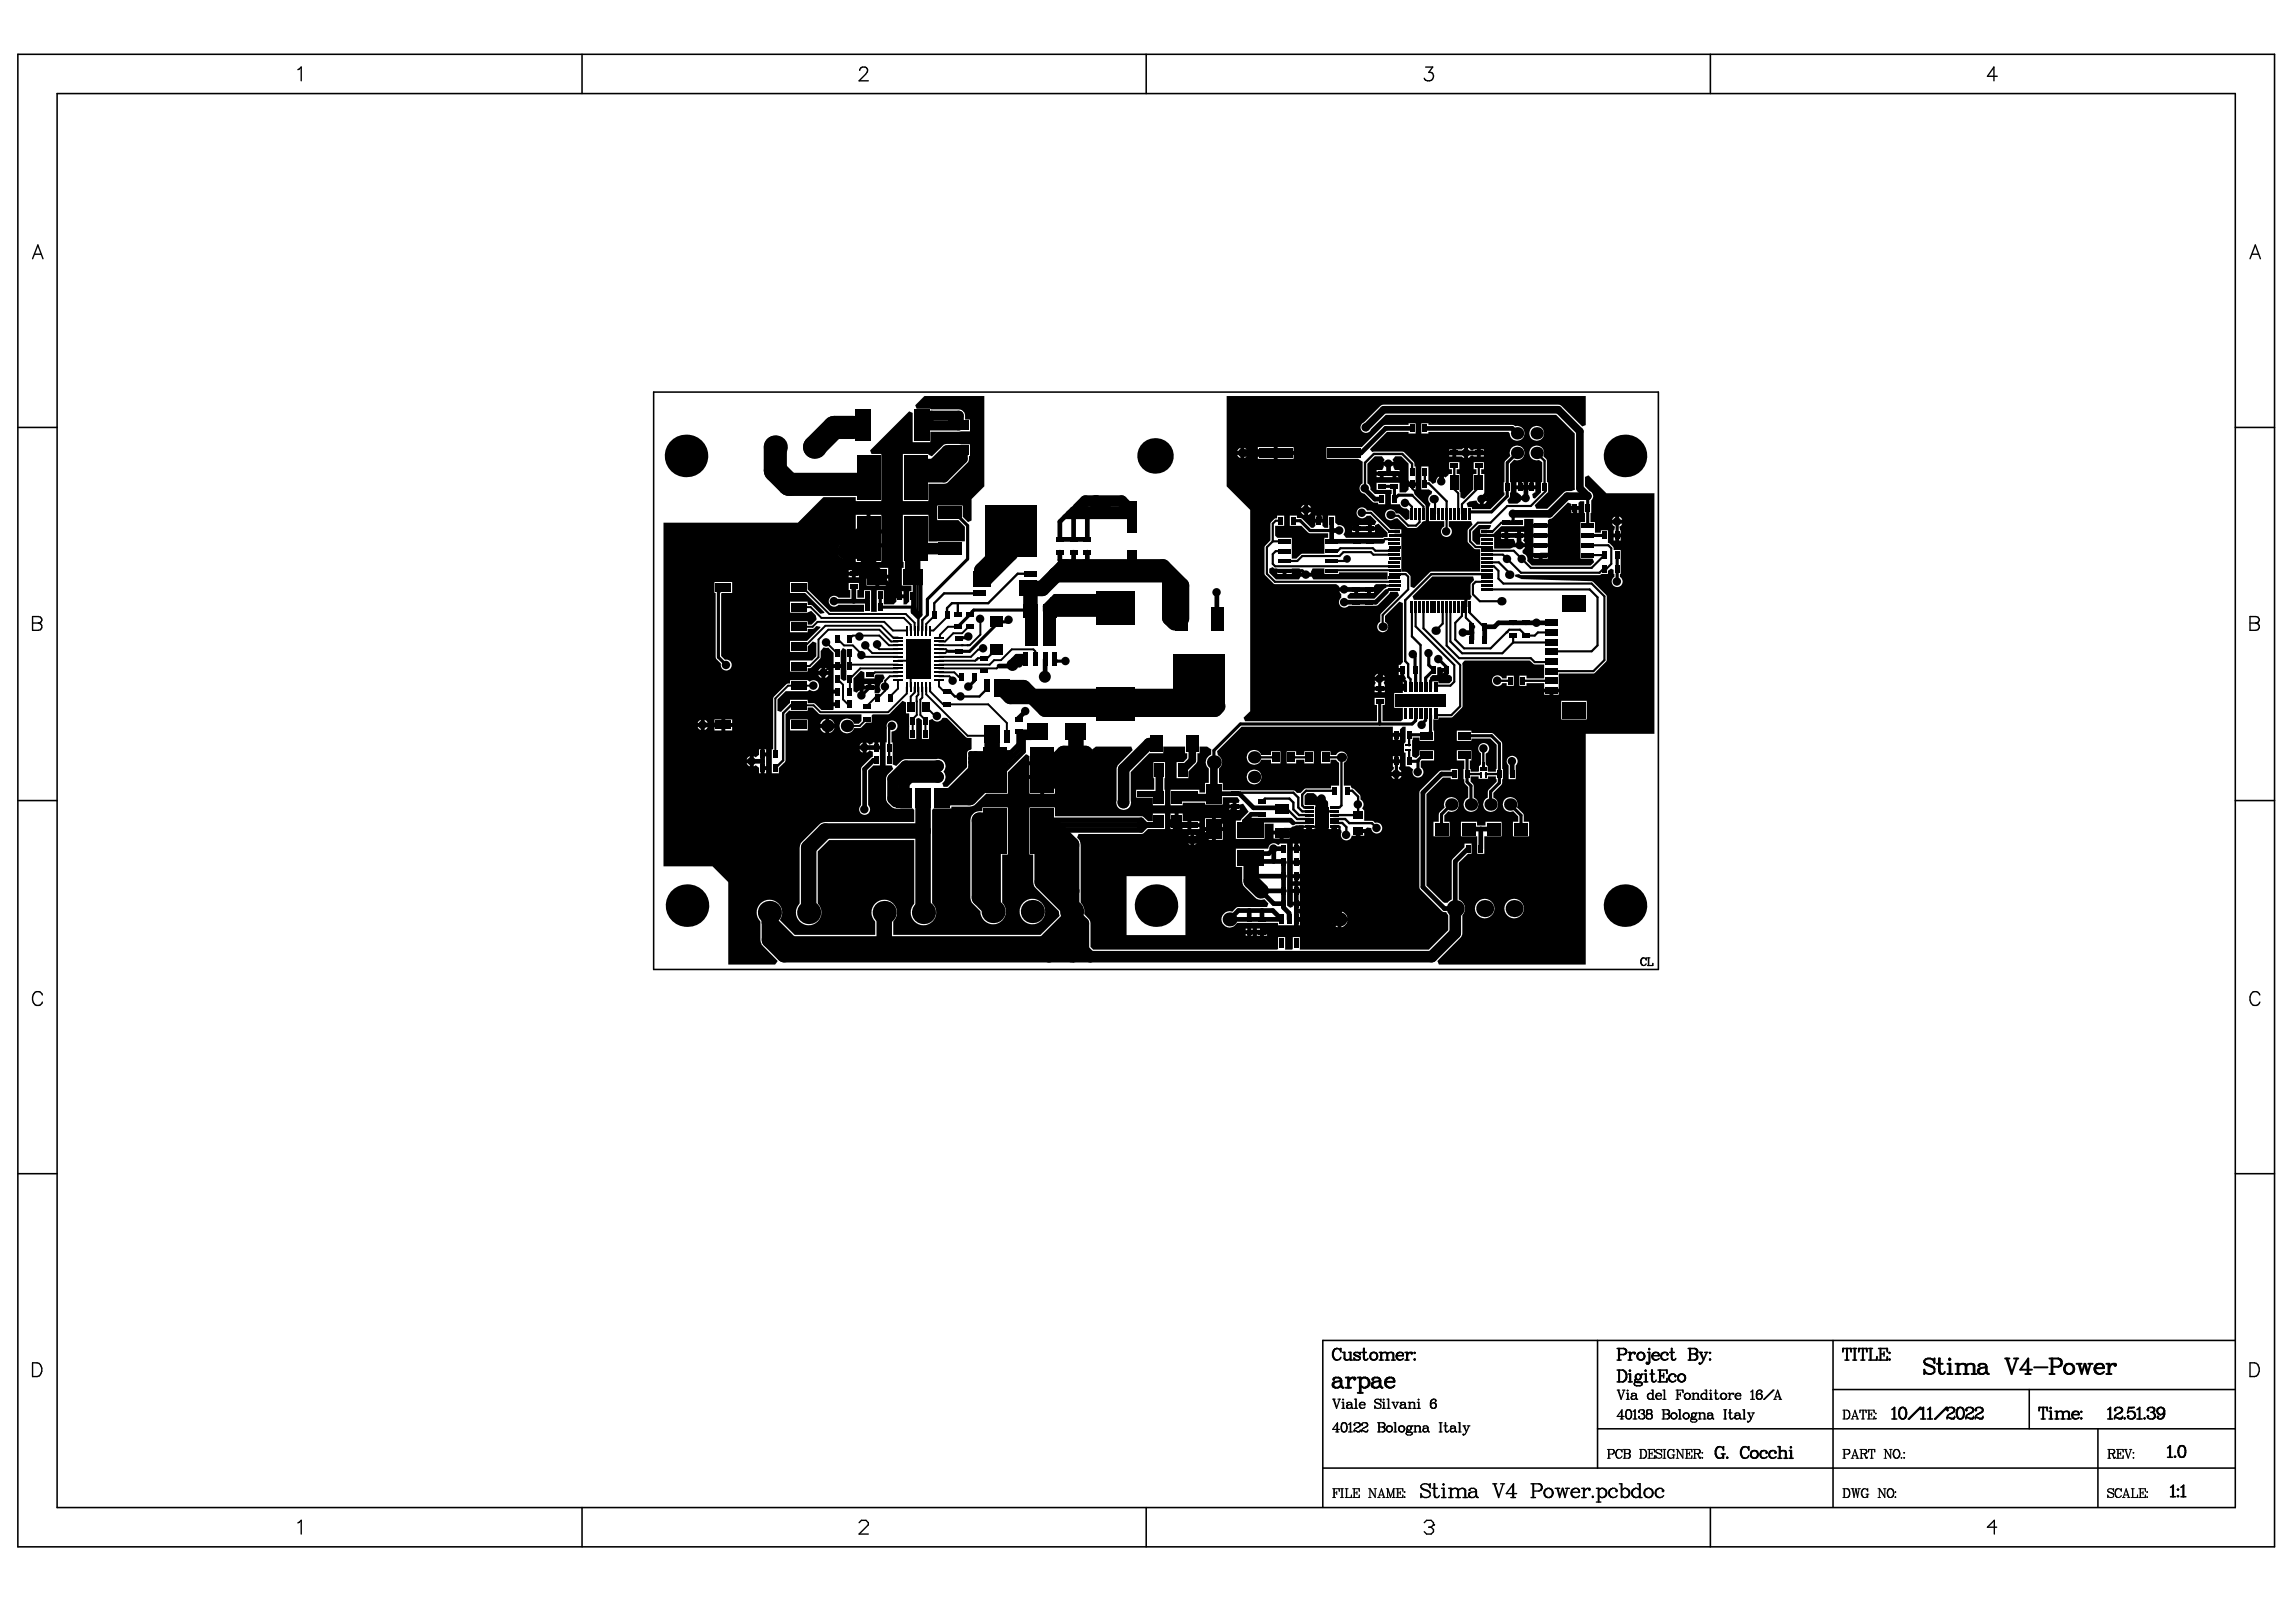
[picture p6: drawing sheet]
<svg xmlns="http://www.w3.org/2000/svg" width="288mm" height="201mm" viewBox="0 0 288 201" stroke-linecap="round" stroke-linejoin="round" font-family="sans-serif">
<g fill="#000">
<path d="M179.6 72.3h5.1l.1 .4-.4 .6v1.2l.1 .3-.2 .4h-.3v.9h-.4v-.9h-6.3l-.2-.4zM163.9 99.4h.8l.3 .3 .1 .2h.6v.5h-.6l.1 .2-.2 .3h-1.4v-1.2z"/>
<path d="M153.8 49.6h45v3.7l-.4 .2-2.6-2.6-.4-.2h-21.9l-.5 .2-2 2.1a.68 .68 0 0 0-.2 1.1 .68 .68 0 0 0 1.1-.2l1.8-1.9h21.4l2.3 2.3 .1 7.1-.5 .2a1.04 1.04 0 0 0-.8 .1l-2.2 2.1h-1.4l-.2-.5 1.7-1.6v-1.2h-.2v-2.7v-.3l-.4-.3 .1-.2a.93 .93 0 0 0-.9-1.1 .93 .93 0 0 0-1 1 .93 .93 0 0 0 1.3 .8l.4 .2v2.6h-.2v1.2l-.8 .8-.2-.1-.1-.4 .4-.3v-.4h-.9l-.2 .3h-.2l-.2-.3h-.9v.4l.6 .4v.1h.6v.5h-.6l-.1 .2-.3 .2h-1.2l-.1-.4 .3-.4v-.6h.1v-1.2h-.1v-2.3l.5-.6a.93 .93 0 0 0 1.3-.7 .93 .93 0 0 0-1-1 .93 .93 0 0 0-.7 1.3l-.7 .6-.1 .2v2.5h-.1v1.2h.1v.4l-1.7 1.7h-2.4v-.2h-.5l-.1-.5 .3-.2 .9-.2 .2 .4 .2 .1v-.6h.3v-.3h.6l-.3-.3v-2.6h-.4v-.6h.3v-.9h-1.2v.9h.3v.6h-.4v2l-1.1 1.1-.5-.2v-.6l-.1-.1v-2.2h-.4v-.6h.4v-.9h-1.3v.9h.3v.6h-.4v.1l-.4 .4-.2-.2v.7h-.5v-.7l-.1 .1-.3 .2v.5l-.5 .2-.2-.3-.3-.1v-1.8h-.9v2.9l.9-.1 .4 .3v.4h-.1a.66 .66 0 0 0 0 1.1l-.2 .5v1.7h1.9v.7a.68 .68 0 0 0-.3 1.1 .68 .68 0 0 0 1.1 0 .68 .68 0 0 0-.3-1.1v-.7h2.9l.1 .5-.6 .6v1.5l.9 .9h.7v2.9h-6.1l-.2 .1-2 1.9-.5-.1v-1.4a.84 .84 0 0 0-.6-.5h-.5v-4.4h-.9l.1-.4h.8v-.5l-1.4-.1-2.2-2.2-.2-.1h-.5a.68 .68 0 0 0-1-.3 .68 .68 0 0 0-.1 1.1 .68 .68 0 0 0 1-.1l.5-.1 .8 .8-.2 .4h-.4v.2h.4v-.2l.4-.2 1.2 1.2v.5l-.6 .1h-4.6l-.4-.4a.68 .68 0 0 0 .1-.8 .68 .68 0 0 0-.7-.4l-.4-.3v-.9h-.9v1.6h-.5l-.2-.3v-.4h-.9v.4l-.2 .3h-.3l-1.1-1.2-.7-.1v-.3h-.9v1.3h1.5l.8 .9 .3 .1h2.2v.5h-.5v2h-2.7l-.8 .6h-.5v-2.6h-1.9l-.2-.2v-1.3h1.1v-1.3h-.9v.4h-.3l-.5 .5v2.2l-.8 .9v3.3l.1 .2 1.1 1.1h.1h7.7l.3 .2 .1 .2h.7v.5h-.7l.3 .4v.4a.69 .69 0 0 0-.2 1.1 .69 .69 0 0 0 1.1-.1h3.6l1.5-1.4 .1-.3h.9l.2 .4-2.3 2.4v1a.69 .69 0 0 0-.3 1 .69 .69 0 0 0 1.1 0 .69 .69 0 0 0-.3-1v-.8l1.8-1.8 .5 .2v7.4l-.3 .3h-.2v.4h.4v.3h.3v.7l.2 .3-.3 .4h-.1v.3h.3v.9h-.3v.3h-1.1v1.8h1.1v1.5l-.3 .2h-2.3v-2h.3v-.9h-1.3v.9h.3v2h-16.5l-.2-.4 .8-.8v-25.3l-2.9-2.9zM166.3 56v1.5h4l.6 .4-.1 2.7a.67 .67 0 0 0-.3 .7 .67 .67 0 0 0 .6 .6l1.1 1.1h.6v.2h.9v-1.3h-1.3l-.6-.5-.1-.5-.3-.3v-2.5l1-.9h.9l.3 .4-.1 .3h1.2l-.1-.3 .3-.4h.8l.9 .9v2.4h.9v-2h-.2v-.5l-1.3-1.3-.2-.1h-3.6l-.1 .1-.3-.4 2.1-2.1h2.7v.1h.9v-1.2h-.9v.2h-3l-2.9 2.7zM191.7 54.3a.95 .95 0 0 0 1.9 0 .95 .95 0 0 0-1.9 0zM178.2 53.1v1.2h.9v-.1h10l.2 .1a.93 .93 0 0 0 1 1 .93 .93 0 0 0 .8-1.1 .93 .93 0 0 0-1.2-.8l-.3-.1h-10.5v-.2zM182.6 56.3v.9h.7l.3 .2v-1.3l-.3 .2zM160.2 56v.5h2v-.5zM157.7 56v.5h2v-.5zM156 56.1v.4h.4l-.1-.2zM155.3 56.3l-.2 .2h.4v-.4zM185.7 56.3v.2h.3v-.2zM181.7 56.3v.2h.4v-.2zM185.7 57v.2h.3v-.2zM181.7 57v.2h.4v-.2zM184.1 56.1v1.3l.3-.3h.2l.2 .1h.4v-.9h-.4l-.2 .2-.2-.1zM156 57v.4l.3-.1 .1-.3zM155.1 57l.2 .3 .2 .1v-.4zM160.2 57v.5h2v-.5zM157.7 57v.5h2v-.5zM175.1 59.6v.2h.4v-.2zM172.6 59.6v.2h.4v-.2zM172.6 58.9v.2h.6v.3h.3v.4h1.1v-.4h.2v-.3h.7v-.2h-.6l-.2-.4v-.1h-1.2v.1l-.2 .4zM192.3 60.5v.3h.2v-.3zM191.6 60.5v.3h.2v-.3zM190.8 60.5v.3h.2v-.3zM190.1 60.5v.3h.2v-.3zM186 62.8v.4l.3-.1 .1-.3zM164 63.3v.4h.4l-.1-.3zM163.3 63.4l-.2 .3h.4v-.4zM164 64.2v.4l.3-.2 .1-.2zM163.1 64.2l.2 .2 .2 .2v-.4zM165.6 64.6v.4h.2v-.4zM164.9 64.6v.4h.2v-.4zM172.6 60.5v.9h1.9v.5h-.1v1.3h1.1a.69 .69 0 0 0 .9 .5l.3 .3v1l-.4 .2-.9-.8h-.4a.69 .69 0 0 0-1-.5 .69 .69 0 0 0-.2 1.1 .69 .69 0 0 0 1 0h.4l1.3 1.2h1.1l.7-.6v-.1l.4-.2v-1.9l-1.3-1.4-.1-.2 .1-.4h.1v-.4h-.9v.4l-.3 .3h-.8v-1.2zM170.4 65.8v.9h1.1v-.9zM169.5 65.8v.2h.4v-.2zM172 66.5v.2h.4v-.2zM169.5 66.5v.2h.4v-.2zM175.4 84.2v.4h.2v-.4zM173.2 84.5v.4h.4l-.1-.3zM172.5 84.6l-.2 .3h.4v-.4zM172.3 85.3l.2 .3-.2 .5h1.3l-.1-.5 .1-.3zM173.2 86.6v.2h.4v-.2zM172.3 86.6v.2h.4v-.2z"/>
<path d="M83.2 65.5h16.8l3.2-3.2h4.1v.5h3.2v-5.9h-1.2l-.2-.4 4.9-4.9 .4 .2v3.6h2.2v-1.3h5v-1.5h-.6a.93 .93 0 0 0-.8-1.3l-5.3-.1-.2-.4 1.2-1.2h7.5v11.4l-1.6 1.6v2.7l-.4 .2-.7-.7v-1.4h-3.2v1.8h2.7l.8 .8v1.9h-4.6v-3.4h-3.2v5.9h.1v.8h-.2v2.2h1.2v.7h-.3v1.3l-.4 .4h-.3v-.8h-.9v.4l-.4 .4h-1.2v-1.8h-.9v2.7h-.7v-2.7h-.9v.9h-.8v-.9h.2v-.9h-1.3v.9h.2v.9h-1.5a.69 .69 0 0 0-1 0 .69 .69 0 0 0 0 1 .69 .69 0 0 0 1-.1h3.2v.9h-4.2l-2.8-2.8v-.9h-2.2v1.3h1.8l2.5 2.5-.1 .1h-.5l-1-1-.5-.1v-.4h-2.2v1.4h2.2l.4-.2 .6 .5 .1 .5-.1 .1-.5 .6h-.5v-.4h-2.2v1.4h2.2v-.5h.7l.3-.3 .5 .1 .1 .1-1.7 1.6h-2.1v1.4h2.2v-.7l.6-.6 .4 .2v1.7l-.5 .5h-2.7v1.4h2.2v-.4l.4-.1 1.1-1.1 .1-1 .4-.4h.6l.6 .6v1.5h.9v-1.6l.3-.5 .4 .3v3.7l-.3 .2-.4-.3v-1.4h-.9v2.8h.5v.4h-.5v1.2h.5v.4h-.5l-.1 .5h-1.4l-.8-.8h-.9v-.5h-2.2v.5l-1.2 1.1-.4-.2v-1.4l1-1.1h2.8l.2-.1a.69 .69 0 0 0 1-.1 .69 .69 0 0 0 0-.9 .69 .69 0 0 0-1 0l-.2-.2h-2.2v.4l-.5 .1-1.6 1.7-.1 6.4h-.1v3h.9v-.6l.8-.9v-5.9l.5-.4h2.3v-.4h.6l.8 .8 .2 .1h5.1v.8l-.3 .3h-.6l-.1-.2a.93 .93 0 0 0-1.5-.2 .93 .93 0 0 0 .2 1.5 .93 .93 0 0 0 1.4-.5h.8l.7-.7h.7v-.9l.1-.1h2l.2-.1 1.6-1.6 .4 .2v1.3h.4v3.2h.9v-2.5l.3-.1 .4 .3v2.3h.9v-2.3l.4-.2a.68 .68 0 0 0 .7 .4 .68 .68 0 0 0 .5-.5h.6l2.4 2.4 .7 .1v1.4l-.5 .4-.1 1.9-2.4 2.4h-.5l-.2-.4 .2-.1a.98 .98 0 0 0 0-1.4 .93 .93 0 0 0 .1-1.1 .93 .93 0 0 0-1-.4h-4.1l-.2 .1-.7 .7-.5-.2v-2.7h-.1v-1.4a.7 .7 0 0 0 .8-.6 .7 .7 0 0 0-.7-.7 .7 .7 0 0 0-.7 .6v2.1h-.2v2.9h.8l.2 .4-.8 .8-.1 .2v2.7l.1 .5a1.56 1.56 0 0 0 1.8 .7h1.4l.2 .2v1.5h-11.1l-.6 .2-.2 .2-2.1 2.1-.3 .5v7.3a1.61 1.61 0 0 0 0 2.2 1.61 1.61 0 0 0 2.3 0 1.61 1.61 0 0 0-.1-2.3v-6.5l1.4-1.4h10.7v8a1.6 1.6 0 0 0 .1 2.3 1.6 1.6 0 0 0 2.3-.1 1.6 1.6 0 0 0-.1-2.3v-11.7l.2-.2h2.2v-.2h2.6l.2-.1 1.6-1.5h2.7v-2.7l2.2-2.2 .5 .2v.6h1.6v.5h-1.6v1.3h3.2l.2-1.4 .4-.5h.2v-.8h.5v.8l.4-.2 .5 .2v-.8h.5v.8l.4-.2 .4 .2v-.8h.3v-.3h.9l-.1-.2 .5-.4h4.4l.2 .4-1.7 1.8-.3 .4v4.2a.93 .93 0 0 0 .9 1.1 .93 .93 0 0 0 .9-1.2v-3.5l2.3-2.4h1.7v-.8h2.8v.8h.2v.6l-.4 .5h-.9v2.1h1.5v-.9l1.1-1.2v-1.1h.3v-.8h.9l.6 .3v.7a1.01 1.01 0 0 0-.3 1.7v1.8h-.5v1.3h-.7v-.4h-3.6v2h1.5v-.4h2.8v.3h2.2v-1h1.8l.3 .4-.1 .4h-.3v.2l.9-.1 .7 1-.9 .8-.1 .3h-.6v2.3h3.5v-1.9h1.2v.8h2l.1-.3 .3-.2 .4-.1h1v.4h.3v-.3h.7v.3h.3v-.1h.2v-.5h.5v.5v-1.4h.4v1.4v-.5h.5v.5h.2v.1h.3v-.3h.7v.3h.3a.49 .49 0 0 1 .2 .8 .71 .71 0 0 0 .7 .7 .71 .71 0 0 0 .7-.6h.5v-.6h.3v-.3h.9l.2-.2 .5 .1 .1 .2a.68 .68 0 0 0 .8 .5 .68 .68 0 0 0 .5-.9 .68 .68 0 0 0-.9-.4l-.2-.2-.2-.1h-1v-1.3l-.2-.3 .1-.1a.68 .68 0 0 0-.3-1l-.1-.6-.7-.7a.41 .41 0 0 1-.4-.4h-.9v-2.9a.73 .73 0 0 0 .2-1.2 .73 .73 0 0 0-1.2 .3h-.7v-.5h-1.2v1.5h1.2v-.5h.7l.4 .4v2.9h-1v.3h-3.1l-.3 .1-.4 .5h-.5l-.2-.2-.2-.1h-8.9v-1h-.5v-1.8h.1a1.03 1.03 0 0 0-.2-1.6l-.1-.5 3.1-3.1h18.9v.8h.9v-.5l.4-.3h.3v1.9l-.2 .2v1.1l.2 .1v1.7h.5l.5 .4a.68 .68 0 0 0 .3 .9 .68 .68 0 0 0 .9-.3 .68 .68 0 0 0-.3-.9v-.7l.2-.2h1.5v-1.2h-1.8v.6l-.4 .3-.5-.1-.1-.1 .1-2.3h.9v.4h1.8l-.1-2.7h.6v-.3h1.8l1.2-1.3v-5.4l.3-.4h8.2l.5 .5h1.3v1.7h-2.2v-.3h-.9v1.3h.9v-.4h2.2v.7h1.8v-1.9h4.5l1.5-1.5 .1-8.1-.1-.2-1.6-1.6-.2-.1-9.1-.3h.3l-.9-.4 .1-.2h.5l.2 .1h9.8l.3-.1h.8v-.4l.4-.3 .3 .1 .1 .9a.69 .69 0 0 0-.2 1.1 .69 .69 0 0 0 1.1 0 .69 .69 0 0 0-.2-1.1v-.3h.1v-3.1h-.9l-.1-.4-.4-.3-.2-.1v-1.6h-.9v.3h-.7v-1.3h-.6l.1-2.8a.66 .66 0 0 0-.2-1.1l-.6-.7v-1.1l.5-.2 2.2 2.2h6v30.2h-8.6v28.9h-18.4l-.2-.4 3-3.1 .1-.4v-2.3a1.21 1.21 0 0 0-.4-1.9v-4.6l1.2-1.2h.4v-1.2h-.9v.4l-1.6 1.6v5l-.5 .4h-.4l-.2-.1-2.1-2.1v-11.5l2.1-2h1v.2h.9v-1.3h-.9v.2h-1.2l-.3 .1-2.3 2.4-.1 .3v12l2.8 2.8 .1 .1h.4l.3 .4v1.9l-2.5 2.4h-16.1v-1.5h-.9v1.5h-.1h-.9v-1.5h-.9v1.5h-.1h-23l-.4-.3v-3a1.52 1.52 0 0 0-.8-1.1 1.73 1.73 0 0 0-.4-1.5v-7.2a1.16 1.16 0 0 0-.5-.9l.2-.5h7.9h.2l.6-.6h2.2v-1.9h-1.6v.9h-.6l-.6-.5-.2-.1h-10.8v-1.1h-3.2v5.9h.4l.1 3.8 .3 .5 2.9 2.8 .1 .6-2.5 2.4h-18.4v-1.7a1.61 1.61 0 0 0 0-2.2 1.61 1.61 0 0 0-2.3 0 1.61 1.61 0 0 0 0 2.3v1.6h-10.1l-1.8-1.9a1.61 1.61 0 0 0-.4-2.2 1.61 1.61 0 0 0-2.2 .3 1.61 1.61 0 0 0 .1 2.2l.1 2.5 .3 .5 1.8 1.9-.3 .4h-5.9v-10.3l-2-2h-6.1zM113.2 56.9v5.9h3.2v-2.1h2l.4-.1 2.4-2.5a.92 .92 0 0 0 .3-.9h.1v-1.5h-1.4h-1.5l-.4 .1-1.5 1.4-.4-.2v-.1zM203 64.8v.4h.4l-.2-.3zM202.3 64.9l-.2 .3h.4v-.4zM109.1 64.5v1.9h1.4v-1.9zM107.3 64.5v1.9h1.3v-1.9zM202.1 65.6l.2 .3 .2 .1-.1 .5h-.1v.4h.9v-.4h-.1l-.1-.5 .2-.1 .2-.3zM203 67.4v.4h.2v-.4zM202.3 67.4v.4h.2v-.4zM107.3 66.9v1.2h3.2v-1.2zM105.3 68.4l-.2 .4h.6v-.6zM105.1 69.3a.8 .8 0 0 0 .6 .7v-.7zM109.1 68.6v1.8h1.4v-1.8zM106.2 68.2v1.8a.82 .82 0 0 0 .6-.6l.5 .1v.9h1.3v-1.8h-1.3v.1l-.5 .1a.82 .82 0 0 0-.6-.6zM107.3 71.5v.2h.4v-.2zM106.4 71.5v.2h.4v-.2zM110.2 71.2v.8h1.2v-.8zM108.6 71.2v.8h1.2v-.8zM107.3 72.2v.2h.4v-.2zM106.4 72.2v.2h.4v-.2zM110.2 72.5v.9h1.2v-.9zM108.6 72.5v.9h1.2v-.9zM113.1 74.1v.4h.2v-.4zM112.4 74.1v.4h.2v-.4zM89.6 73v1.3h.1v8.1l.1 .2 .6 .6a.69 .69 0 0 0 .6 .9 .69 .69 0 0 0 .7-.8 .69 .69 0 0 0-.8-.6l-.5-.5v-7.8l.1-.1h1.3v-1.3zM103.5 83.7v.4h.4l-.2-.2zM102.7 83.9l-.1 .2h.4v-.4zM103.5 84.6v.4l.2-.1 .2-.3zM102.6 84.6l.1 .3 .3 .1v-.4zM187.3 84.9a.69 .69 0 0 0 0 1 .69 .69 0 0 0 1.1-.3h.5v.4h.9v-1.3h-.9v.3h-.5a.69 .69 0 0 0-1.1-.1zM194.8 86.8v.3h.6v-.3zM193.6 86.8v.3h.7v-.3zM195.7 87.9v2.3h3.2v-2.3zM90.9 90.2v.4h.9v-.4zM89.6 90.2v.4h.8v-.4zM88.4 90.2v.4h.3l-.1-.2zM87.6 90.4l-.1 .2h.4v-.4zM104 90.1v.7h.6a.8 .8 0 0 0-.6-.7zM103.1 90.3l-.3 .5h.7v-.7zM88.4 91.1v.4l.2-.1 .1-.3zM87.5 91.1l.1 .3 .3 .1v-.4zM99.1 90.2v1.4h2.2v-1.4zM90.9 91.1v.5h.9v-.5zM89.6 91.1v.5h.8v-.5zM104 91.3v.6a.8 .8 0 0 0 .6-.6zM102.8 91.3a.8 .8 0 0 0 .7 .6v-.6zM175.3 92.4v.4h.2v-.4zM174.6 92.4v.4h.2v-.4zM110.1 93.1v.4h.2v-.4zM107.9 93.2l-.1 .3h.4v-.4zM174.9 93.5h.1zM174.9 94l.1 .1zM95.9 93.9v.4h.2v-.4zM107.8 94l.1 .2 .3 .2v-.4zM161.3 94.2v1.5h1.2v-.5h1v.5h1.2v-1.5h-1.2v.5h-1v-.5zM108.6 93.1v1.3l.4-.3 .4 .1v.7l-.2 .1-1.2 1.3v4.7a.68 .68 0 0 0-.1 .9 .68 .68 0 0 0 1 0 .68 .68 0 0 0-.1-.9v-4.4l.7-.6h.8v-2h-.4v-.3h-.3v-.6h-.2v.1l-.4 .2zM95.2 93.9v.7l-.5 .3-.2-.1v1.3l.2-.2 .5 .4v.6h.2v-.6h.2v-.2h.5v-1.3h-.5v-.2h-.2v-.7zM175.3 94.8v.4h.2v-.4zM174.6 94.8v.4h.2v-.4zM93.8 94.9l-.2 .3h.4v-.4zM136.3 94.7v.6a.8 .8 0 0 0 .7-.6zM156.6 94.3a.93 .93 0 0 0 .1 1.4 .93 .93 0 0 0 1.4-.5h1.3v.5h1.1v-1.5h-1.1v.5h-1.3a.93 .93 0 0 0-1.5-.4zM93.6 95.7l.2 .2 .2 .2v-.4zM174.6 95.7v.4l.2 .1-.1 .2-.3 .4h1.3l-.3-.4v-.2l.1-.1v-.4zM182.7 91.6v1.3h1.8v-.3h2.4l.7 .8v3v.3h-1h-.1v-.7l-.2-.2v-1.3a.69 .69 0 0 0 .3-1 .69 .69 0 0 0-1.1-.1 .69 .69 0 0 0 .2 1v1.4l-.3 .2v.7h-1v-.3h-.1v-1.1h.2v-1.2h-1.8v1.2h.9l-.1 2.4h.1v.4l.5 .6v1.3a.93 .93 0 0 0-.4 1.4 .93 .93 0 0 0 1.5 0 .93 .93 0 0 0-.4-1.4l-.1-1.6a.85 .85 0 0 1-.3-1.1h1v.3h1.2v-.3h1v.7l-1 1.1-.1 .9a.93 .93 0 0 0-.4 1.4 .93 .93 0 0 0 1.5 0 .93 .93 0 0 0-.4-1.4v-.6l1-1 .1-.3v-.4h.1v-1.3h-.1v-3.3l-1.2-1.2h-2.6v-.3zM95.9 96.5v.4h.2v-.4zM189.1 94.9l-.1 .2a.67 .67 0 0 0 .1 .9v1.7h.9v-1.7a.69 .69 0 0 0 .1-1 .69 .69 0 0 0-1-.1zM175.3 97.3v.4l.3-.2 .1-.2zM174.4 97.3l.2 .2 .2 .2v-.4zM156.3 97.4a.95 .95 0 0 0 1.9 0 .95 .95 0 0 0-1.9 0zM130.9 97.7v1.8h1.4v-1.8zM129.1 97.7v1.8h1.3v-1.8zM154.1 100.7v.2h.4v-.2zM144.6 95.5l.1 3.5h-2.2v1h2v1h1.6v-2h-.1l.1-3.5zM155 101.3v.2h.4v-.2zM154.1 101.3v.2h.4v-.2zM181.3 100.2a.98 .98 0 0 0-.2 1l-.7 .8v1h-.7v1.8h2v-1.8h-.6v-.8l.5-.5a.93 .93 0 0 0 1.3-1 .93 .93 0 0 0-1.6-.5zM146.8 102v.7h.5v-.7zM149.4 102.9v.3h1v-.3zM146.8 103.2h.5zM183.2 103v1.8l2 .1v2.1h.9v-2.2h2.2v-1.8h-2.1v.5h-1v-.5zM152.4 102.6v1.1h.9v-1.1zM151.1 102.6v1.1h.8v-1.1zM149.4 103.7v.2h1v-.2zM147.8 102v1.2h.2v.2h.3v.5h.6v-1h-.6v-.9zM147.8 103.7v.2zM146.8 103.7v.2h.5v-.2zM170.5 104.4v.4h.5v-.4zM188.7 100.2a.93 .93 0 0 0-.1 1.2 .93 .93 0 0 0 1.1 .3l.7 .7v.6h-.7v1.8h2v-1.8h-.7v-.9l-.8-.9a.92 .92 0 0 0-.3-1.1 .92 .92 0 0 0-1.2 .1zM149.7 104.6v.4h.4l-.1-.2zM149 104.8l-.2 .2h.4v-.4zM160.9 104.6v.5h.8v-.5zM159.7 104.6v.5h.7v-.5zM152.4 104.2v1.1h.9v-1.1zM151.1 104.2v1.1h.8v-1.1zM149.7 105.5v.4l.3-.1 .1-.3zM148.8 105.5l.2 .3 .2 .1v-.4zM162.8 105.8v.3h.2v-.3zM162.1 105.8v.3h.2v-.3zM155 106.4v2.3h.7v1.8l.2 .5 1.4 1.5a1.07 1.07 0 0 0 1.2 .2l.5 .6-.1 .4h-3.6l-.3 .1-.5 .5a1.02 1.02 0 0 0-1.3 .6 1.02 1.02 0 0 0 .5 1.3 1.02 1.02 0 0 0 1.4-.5h5.1v.3h2.1v-.7h.2v-.3h.5v-.5h-.5l-.1-.3v-.2l.2-.1h.4v-.4h-.9v.2l-.3 .1-.4-.3v-7.7h-.9l-.2 .1a.78 .78 0 0 0-1.3 .3v.2zM162.1 106.6v1.3h.9v-1.3zM162.1 108.4v1.2h.9v-1.2zM162.8 110.1v.4h.2v-.4zM162.1 110.1v.4h.2v-.4zM162.8 111v.4h.2v-.4zM162.1 111v.4h.2v-.4zM162.1 111.9v1.1h.9v-1.1zM168.2 114.3v.7h.7a1.08 1.08 0 0 0-.7-.7zM167.2 114.5l-.2 .5h.7v-.7zM188.6 113.9a1.25 1.25 0 0 0 2.5 0 1.25 1.25 0 0 0-2.5 0zM184.9 113.9a1.25 1.25 0 0 0 2.5 0 1.25 1.25 0 0 0-2.5 0zM127.8 114.3a1.6 1.6 0 0 0 3.2 0 1.6 1.6 0 0 0-3.2 0zM122 102l-.2 .3-.1 .5v9.7l.1 .6 1.1 1.1a1.61 1.61 0 0 0 2.2 1.5 1.61 1.61 0 0 0 .5-2.6v-6h.8v-5.9h-3.2v.5a1.34 1.34 0 0 0-1.2 .3zM162.8 115.5v.5h.2v-.5zM168.2 115.5v.7a1.08 1.08 0 0 0 .7-.7zM167 115.5a1.08 1.08 0 0 0 .7 .7v-.7zM158.5 116.4v.2h.4v-.2zM157.6 116.4v.2h.4v-.2zM156.9 116.4v.2h.2v-.2zM156.2 116.4v.2h.2v-.2zM141.2 109.8v7.4h7.4v-7.4zM158.5 117.1v.2h.4v-.2zM157.6 117.1v.2h.4v-.2zM156.9 117.1v.2h.2v-.2zM156.2 117.1v.2h.2v-.2z"/>
<path d="M159.1 71.3l.5-.2 .1 .2h.4h2.8l.3 .4-.1 .1h1.3l-.1-.1 .3-.4h1.4v.7h1.9v-.2h6.1v.8h-9.3l-.3-.3h-1.3l-.3 .3h-2.8l-.9-.8zM161.3 71.8v.2h.7v-.2zM160.1 71.8v.2h.7v-.2z"/>
<path d="M169.3 74.3h.5v-.4h.5v.4h1.1v-.4h.2v-.3h.7v-.1l.2-.3h1.3v.5l-.3 .1-1.2 1.3h-3.2l-.1-.2v-.2zM171.9 74.1v.2h.4v-.2z"/>
<path d="M185.4 65.8h1.5l.1 .1-.3 .4-1.1 .1v.5h1.5h.2l.9-.9h2.9v-.9h1.1v.5h1.9v-.4l.6-.3 1.9-1.9 .4 .2v.2h.9v-.4l.2-.2h.5l.1 2.7h-.5v4.5h1.5l.2 .5-.5 .4h-7.3l-.6-.6v-.4a.63 .63 0 0 0-.5-.5l-.1-.2v-.3l.3-.3h-1.5l-.4 .2h-2v-1.5h-1.7v1h-.5l-.5-.6v-1.1zM197.7 63.9v.4h.2v-.4zM197 63.9v.4h.2v-.4zM192.2 66.1v.8h1.9v-.8zM189.1 66.7v.9h.7l.2 .4-.1 .1h1.3l-.3-.4 .2-.1v-.2h-.6v-.3h-.3v-.4zM190.7 66.7v.2h.4v-.2zM188.2 66.7v.2h.4v-.2zM192.2 67.4v.7h1.9v-.7zM188.2 67.4v.2h.4v-.2zM192.2 68.6v.7h1.9v-.7zM193.4 69.8v.2h.7v-.2zM192.2 69.8v.2h.7v-.2z"/>
<path d="M107.9 84.1l.5 .2v.7h1.3v-.3l.1-.1h.9l.2 .4-.2 .2v.3a.67 .67 0 0 0-.3 1l-.2 .4h-.5v-.4h-1.4v.7h-.5v-.6l-.4 .2-.4-.1v-1.7zM109.3 85.8v.2h.4v-.2zM108.4 85.8v.2h.4v-.2z"/>
<path d="M180.2 83.7l.5-.1v.1h.7v.3h.2v.6h.2l.2 .3v.4l-.3 .4h-1.4v-.3h-.9l-.1-.4 .3-.4h.6zM180.9 84.2v.4h.2v-.4z"/>
<circle cx="86" cy="57.2" r="2.67"/>
<circle cx="97.2" cy="56" r="1.45"/>
<circle cx="102.1" cy="56" r="1.45"/>
<circle cx="144.8" cy="57.2" r="2.23"/>
<circle cx="155.7" cy="56.8" r=".53"/>
<circle cx="171.2" cy="53.6" r=".53"/>
<circle cx="174.1" cy="58.1" r=".53"/>
<circle cx="174.8" cy="59.4" r=".3"/>
<circle cx="182.3" cy="56.8" r=".3"/>
<circle cx="183.8" cy="56.8" r=".53"/>
<circle cx="183.8" cy="56.8" r=".3"/>
<circle cx="190.2" cy="54.3" r=".77"/>
<circle cx="190.2" cy="56.8" r=".77"/>
<circle cx="192.7" cy="54.3" r=".77"/>
<circle cx="192.7" cy="56.8" r=".77"/>
<circle cx="203.7" cy="57.2" r="2.67"/>
<circle cx="104.6" cy="75.4" r=".53"/>
<circle cx="105.9" cy="69.1" r=".75"/>
<circle cx="107.7" cy="79.8" r=".53"/>
<circle cx="121.4" cy="79.8" r=".53"/>
<circle cx="121.6" cy="77" r=".2"/>
<circle cx="122.9" cy="77.6" r=".53"/>
<circle cx="126.4" cy="77.7" r=".53"/>
<circle cx="133.6" cy="75.4" r=".75"/>
<circle cx="137.4" cy="64.3" r=".75"/>
<circle cx="137.4" cy="62.8" r=".75"/>
<circle cx="138.5" cy="63.5" r=".75"/>
<circle cx="146.9" cy="72.3" r=".75"/>
<circle cx="152.5" cy="74.3" r=".53"/>
<circle cx="163.7" cy="63.9" r=".53"/>
<circle cx="163.7" cy="72" r=".53"/>
<circle cx="165.4" cy="64.9" r=".3"/>
<circle cx="167.9" cy="66.5" r=".53"/>
<circle cx="168.5" cy="73.9" r=".53"/>
<circle cx="168.5" cy="75.5" r=".53"/>
<circle cx="168.9" cy="70.1" r=".48"/>
<circle cx="169.7" cy="73.9" r=".3"/>
<circle cx="170.7" cy="64.3" r=".53"/>
<circle cx="171.1" cy="61.2" r=".53"/>
<circle cx="173.4" cy="78.6" r=".53"/>
<circle cx="174.3" cy="64.5" r=".53"/>
<circle cx="176.1" cy="63.1" r=".53"/>
<circle cx="179.8" cy="62.6" r=".53"/>
<circle cx="180" cy="79.1" r=".53"/>
<circle cx="180.7" cy="60.3" r=".53"/>
<circle cx="181.3" cy="66.6" r=".53"/>
<circle cx="183.4" cy="79.3" r=".53"/>
<circle cx="184.5" cy="78.6" r=".3"/>
<circle cx="185.7" cy="62.6" r=".53"/>
<circle cx="188.2" cy="75.4" r=".53"/>
<circle cx="188.9" cy="70.1" r=".53"/>
<circle cx="189.2" cy="72" r=".53"/>
<circle cx="189.7" cy="64.4" r=".53"/>
<circle cx="190.5" cy="67.1" r=".2"/>
<circle cx="190.5" cy="68.3" r=".53"/>
<circle cx="190.8" cy="70.1" r=".53"/>
<circle cx="191.3" cy="62.4" r=".53"/>
<circle cx="191.7" cy="67.1" r=".2"/>
<circle cx="192.6" cy="78.1" r=".53"/>
<circle cx="199" cy="62.2" r=".53"/>
<circle cx="202.7" cy="65.4" r=".53"/>
<circle cx="202.7" cy="72.9" r=".53"/>
<circle cx="202.8" cy="65.4" r=".2"/>
<circle cx="88.1" cy="90.9" r=".53"/>
<circle cx="91" cy="83.4" r=".53"/>
<circle cx="94.2" cy="95.4" r=".53"/>
<circle cx="95.6" cy="96.3" r=".3"/>
<circle cx="102" cy="85.9" r=".53"/>
<circle cx="103.2" cy="84.3" r=".53"/>
<circle cx="103.6" cy="80.5" r=".53"/>
<circle cx="103.7" cy="91" r=".77"/>
<circle cx="106.2" cy="91" r=".77"/>
<circle cx="108" cy="87.2" r=".53"/>
<circle cx="108" cy="82.1" r=".53"/>
<circle cx="108.4" cy="93.7" r=".53"/>
<circle cx="108.5" cy="80.9" r=".53"/>
<circle cx="110" cy="80.8" r=".53"/>
<circle cx="110.9" cy="86.1" r=".53"/>
<circle cx="111.8" cy="91" r=".53"/>
<circle cx="114.3" cy="80.8" r=".48"/>
<circle cx="114.3" cy="84.5" r=".48"/>
<circle cx="115.1" cy="82.6" r=".48"/>
<circle cx="116" cy="80.8" r=".48"/>
<circle cx="116" cy="84.5" r=".48"/>
<circle cx="117.5" cy="89.8" r=".53"/>
<circle cx="117.6" cy="96" r=".75"/>
<circle cx="117.6" cy="97.4" r=".75"/>
<circle cx="119.4" cy="85.3" r=".53"/>
<circle cx="120.4" cy="87.3" r=".53"/>
<circle cx="121.4" cy="86.1" r=".53"/>
<circle cx="123.2" cy="81.3" r=".53"/>
<circle cx="126.9" cy="83.4" r=".75"/>
<circle cx="128.5" cy="89.1" r=".53"/>
<circle cx="131" cy="84.8" r=".75"/>
<circle cx="133.3" cy="94.4" r=".75"/>
<circle cx="133.6" cy="82.9" r=".53"/>
<circle cx="134.7" cy="94.4" r=".75"/>
<circle cx="136" cy="94.4" r=".75"/>
<circle cx="152.2" cy="95.6" r=".87"/>
<circle cx="157.2" cy="94.9" r=".77"/>
<circle cx="157.2" cy="97.4" r=".77"/>
<circle cx="168.2" cy="94.9" r=".58"/>
<circle cx="172.9" cy="85.1" r=".53"/>
<circle cx="175" cy="97" r=".53"/>
<circle cx="177.1" cy="82" r=".53"/>
<circle cx="177.7" cy="96.8" r=".53"/>
<circle cx="178.2" cy="90.9" r=".53"/>
<circle cx="179.1" cy="81.9" r=".53"/>
<circle cx="180.3" cy="82.6" r=".53"/>
<circle cx="186" cy="93.8" r=".53"/>
<circle cx="187.7" cy="85.3" r=".53"/>
<circle cx="189.6" cy="95.4" r=".53"/>
<circle cx="86.1" cy="113.5" r="2.67"/>
<circle cx="96.5" cy="114.4" r="1.45"/>
<circle cx="101.4" cy="114.4" r="1.45"/>
<circle cx="108.4" cy="101.5" r=".53"/>
<circle cx="110.9" cy="114.4" r="1.45"/>
<circle cx="115.6" cy="104.2" r=".75"/>
<circle cx="115.8" cy="114.4" r="1.45"/>
<circle cx="124.5" cy="114.3" r="1.45"/>
<circle cx="129.4" cy="114.3" r="1.45"/>
<circle cx="134.4" cy="114.3" r="1.45"/>
<circle cx="140.8" cy="100.6" r=".75"/>
<circle cx="144.9" cy="113.5" r="2.67"/>
<circle cx="149.5" cy="105.3" r=".53"/>
<circle cx="154.2" cy="115.3" r=".87"/>
<circle cx="158.1" cy="111.7" r=".87"/>
<circle cx="159.7" cy="106.4" r=".53"/>
<circle cx="160.9" cy="111.7" r=".3"/>
<circle cx="160.9" cy="109.8" r=".3"/>
<circle cx="160.9" cy="108.1" r=".3"/>
<circle cx="163.9" cy="116.9" r=".3"/>
<circle cx="165.2" cy="103.3" r=".3"/>
<circle cx="165.2" cy="101.6" r=".3"/>
<circle cx="165.2" cy="102.4" r=".3"/>
<circle cx="165.7" cy="100.1" r=".53"/>
<circle cx="165.7" cy="103.3" r=".3"/>
<circle cx="165.7" cy="101.6" r=".3"/>
<circle cx="166.2" cy="101.6" r=".3"/>
<circle cx="166.2" cy="103.3" r=".3"/>
<circle cx="166.2" cy="102.4" r=".3"/>
<circle cx="167.9" cy="115.3" r=".87"/>
<circle cx="168.8" cy="104.7" r=".53"/>
<circle cx="170.2" cy="100.8" r=".53"/>
<circle cx="172.6" cy="103.8" r=".53"/>
<circle cx="182" cy="100.9" r=".77"/>
<circle cx="182.5" cy="113.9" r="1.07"/>
<circle cx="184.4" cy="100.9" r=".77"/>
<circle cx="186.1" cy="113.9" r="1.07"/>
<circle cx="186.9" cy="100.9" r=".77"/>
<circle cx="189.3" cy="100.9" r=".77"/>
<circle cx="189.8" cy="113.9" r="1.07"/>
<circle cx="203.7" cy="113.5" r="2.67"/>
</g>
<g fill="none" stroke="#000" stroke-width=".39">
<path d="M190.2 56.8l-1.2 1.2v4.2l-2 2h-2.6M90.7 73.6l-.6 .7v8.1l1 1M110.4 74.6v1.5h4v-1.3M119.8 64.4l1.5 1.5v4.2l-5 5v2M121.4 79.8h-.1l-.2 .2h-.8l-.1 .1M124.5 78l-.2 .2M124.9 78.1v.2l-3.3 3.4h-2.7M126.5 77.7l-.3 .3h-1.3M128.6 76.6l-.1-.1h-6.4l-.2 .2v.2l-.3 .1v.1l-1.5 1.5M161.1 71.6h2.2l.5 .4M162.2 65.3h.8l1.3 1.2h2.7M173.2 61h1.6v1.6l.5-.5h1.7"/>
<path d="M189.7 64.4v1l-.1 .1M190.5 68.2l.1 .2h2.6M191.7 67.1h1.5M193.2 65.9h-1.1l-.4 .4v3l.2 .3h1.3M199.1 62.3v3.6M199.1 67.1h2.1M202.8 65.4v1.7M202.8 69.6v3.2M103.2 84.5v2.8l1 1h.8M103.2 86.1l.7 .6h1.1M109 86.2l-1 1M122.2 84.9v.4l-.8 .8"/>
<path d="M132.3 82.6l.2 .3h1.1M172.9 85l.9-1h2v1.1l.4 .4v.9M173 85.1v1.2M173 87.9v2.9M175.1 92.1v4.8M176.7 95.4h1.1M177.2 82l.2 .3 .1 3.7M177.5 89.7v.6l-.5 .5h-21.5l-3.3 3.3v1.5M178.7 89.7v.6l-.7 .7M178.9 94.7h-.5l-.6 .6v1.5M179.1 81.9v1.5l.7 .6-1.1 1v1.4M179.4 89.7v2.1l-.5 .4-.1-.1h-2.1"/>
<path d="M180.4 82.6l1 1v.6l-.9 .9h-.9l-.2 .3v1M183.6 94.7l.3 .4v2.9l.5 .5v2.4M183.6 92.2h3.4l1 1v4.9l-1.1 1.2v1.6M182 100.9l-1.3 1.2v1.8M189.3 100.9l1.4 1.3v1.7"/>
</g>
<g fill="none" stroke="#000" stroke-width=".25">
<path d="M100.2 73.6h.5l3.3 3.4h9.6l1.1 1.1v.9M100.2 78.6h1.7l.6-.6h8.4l1 1h1.8M100.2 76.1h1.4l1.4 1.4h10.3l.9 .8v.7M112.6 79.9h-.6l-1.5-1.4h-7l-2.6 2.5h-.7M117.3 77.1l-1.2 1.1v.8M118.7 77.2v.1l-1.7 1.7h-.4M120 78.6h-1.1l-1.1 1v.3h-.1M121.4 78.6l-.8 .8h-1.1l-1 1h-.8M122.9 77.6v2l-1.3 1.3h-3.9M124.9 77.8v.2M102 86h-3.2l-1.6 1.6v7M103.6 80.5h.1"/>
<path d="M103.6 80.5l1.4 1.4M105 83.5h-.9l-.9 .9M105 85.1l.7 .7v1.9l.6 .6h.3M105 80.1l.8 .8h1.1l1.5 1.4h4.2M106.6 81.9v1.6l.1-.2h5.9M106.6 80.1l.3-.4h3.3l1.3 1.2h1.1M108.6 81.1l.8 .8h3.2M108.6 90.1l-.8 .9h-1.6M110 81.2l.2 .2h2.4M112.6 80.4h-.9l-1.5-1.5h-6.3l-1.3 1.3v2.2l-1.1 1.1h-1.3M112.6 84.8h-1l-.6 .5v1.3l-.9 .8h-.3l-1.2 1.1M112.6 85.3v1l-1.1 1.1"/>
<path d="M112.6 83.8h-4.7l-1.3 1.3v1.6M112.6 84.3h-2.9l-.3 .3h-.5M113.7 86.1v.8l-2.3 2.4h-8.5l-.9-.9h-1.7M114.3 84.5l-.1 .1v1.5M114.4 92h.1M114.7 86.1v.7l-.5 .5v1.4M115.1 86.1v1l-.2 .2v2.3l-.5 .5v1.9M115.2 82.6l-.2 .2h-2.4M115.6 86.1v1.4l-.2 .2v1.9l.6 .7v1.7M116.1 86.1v.9l5.2 5.2h2.8M116.2 88.7l1.1 1.1h.1M116.6 86.1v.6l1.6 1.6h5.7l2.3 2.3v1.4"/>
<path d="M117.7 85.3v.8l.7 .6h.8M117.7 84.8h1.3l.4 .3M117.7 81.4h.9l.3 .3M117.7 84.3h1.9l.6 .6h.5M118.8 81.6l-.3 .3h-.8M120.6 80.9h.1M121.3 80.9h.1M122.4 82.7h.1M123.3 81.3l-.2 .1h-.5l-.9 .9h-4M124.4 81.3h.1M124.9 81.4h-.1l-1 1.1h-1.2l-.3 .3h-4.6M125.3 83.5l-.3 .3h-7.3"/>
<path d="M129.8 82.6v-.9l-.2-.3h-2.7l-1.4 1.4h-.9l-.5 .5h-6.4M167.3 172.9v.1l-.1-.1a.63 .63 0 0 1 .8-.1l.1 .1M167.4 173.2a.38 .38 0 0 0-.2 .4 .38 .38 0 0 0 .2 .4M167.4 173.2l-.2 .1-.1 .2 .1 .4 .2 .1M168.1 172.9l.1 .2v.6l.2 .3M168.1 172.9v.8M168.1 173.7l.3 .3M168.1 173.7l-.4 .3h-.3M168.1 173.1l-.7 .1M168.4 174h.1M168.7 172.7h.4v1.3M168.7 174h.7"/>
<path d="M169 172.7v1.3M169.8 172.8v.1v.1l.1-.2a.55 .55 0 0 0-.8 .4M170.2 172.7h.4v1.9M170.2 174.6h.7M170.5 172.7v1.9M170.6 173.7l.4 .3h.2M171.2 172.7l-.4 .1-.2 .2M171.2 172.7a.65 .65 0 0 1 .5 .6 .65 .65 0 0 1-.5 .7M171.2 172.7a.68 .68 0 0 1 .4 .6 .68 .68 0 0 1-.4 .7M172.2 172.9v.1h-.1v-.1a.66 .66 0 0 1 .8-.1l.1 .1M172.3 173.2a.38 .38 0 0 0-.2 .4 .38 .38 0 0 0 .2 .4M172.3 173.2l-.2 .1-.1 .2 .1 .4 .2 .1"/>
<path d="M173 173.7l-.4 .3h-.3M173 172.9l.1 .2v.6l.2 .3M173 172.9v.8M173 173.7l.3 .3M173 173.1l-.7 .1M173.3 174h.1M173.7 173.2a.66 .66 0 0 0 .5 .8M174.2 172.7l.5 .1M174.2 172.7a.65 .65 0 0 0-.6 .6 .65 .65 0 0 0 .6 .7M174.2 172.7l-.4 .3-.1 .2M174.7 172.8l.1 .4h-1.1M174.7 172.8l.1 .4"/>
<path d="M174.8 173.7l-.1 .2-.5 .1M241.3 171.7l.1 .3-.1 .3zM241.3 170.8l.1 .2 1 .4 .1 .2M241.3 170.8l.1 .2 1 .3 .1 .3M242.5 170.6a.74 .74 0 0 0-1.2 0v.2M242.5 170.3v.6v-.3zM242.5 171.6v.4a.75 .75 0 0 1-1.1 0M242.8 171h.8M243.1 170.3h.1v1.6l.2 .4-.2-.1-.1-.3zM243.8 172v.2l-.4 .1M244.2 172.3h.6M244.2 171h.3v1.3"/>
<path d="M244.4 170.3l.1 .1-.1 .1v-.1zM244.4 171v1.3M245.2 172.3h.6M245.2 171h.3v1.3M245.4 171v1.3M246.2 172.3h.6M246.2 171h-.5l-.2 .2M246.2 171h.3v.2M246.2 171h.2l.1 .2v1.1M246.5 171.2v1.1M247.2 172.3h.6M247.2 171h-.5l-.2 .2"/>
<path d="M247.2 171h.3l.1 .2v1.1M247.2 171h.2l.1 .2v1.1M248.2 171.1v.1h-.1v-.1a.64 .64 0 0 1 .9 0M248.3 171.5a.38 .38 0 0 0-.2 .4 .38 .38 0 0 0 .2 .4M248.3 171.5l-.2 .1-.1 .2 .1 .4 .2 .1M249 172l-.4 .3h-.3M249 171.1l.1 .9 .2 .3M249 171.1v.9M249 172l.1 .2 .2 .1M249 171.3l-.7 .2M249.3 172.3h.1M251.4 170.3h.5"/>
<path d="M251.6 170.3l.6 2 .7-2M251.7 170.3l.5 1.7M252.5 170.3h.5M253.9 172.3h.7M254.2 170.5v1.8M254.8 171.7h-1.5l1-1.4v2M255 171.4h1.7M257 170.3h1.1M257 172.3h.6M257.2 170.3v2M257.3 170.3v2M257.3 171.3h.8"/>
<path d="M258.1 170.3l.2 .1a.53 .53 0 0 1 .2 .6 .53 .53 0 0 1-.4 .3M258.1 170.3a.54 .54 0 0 1 .4 .5 .54 .54 0 0 1-.4 .5M259.3 172.3h.2M259.3 171h.2M259.3 171a.65 .65 0 0 0-.5 .6 .65 .65 0 0 0 .5 .7M259.3 171a.68 .68 0 0 0-.4 .6 .68 .68 0 0 0 .4 .7M259.5 171a.65 .65 0 0 1 .6 .6 .65 .65 0 0 1-.6 .7M259.5 171a.67 .67 0 0 1 .5 .6 .67 .67 0 0 1-.5 .7M260.4 171h.6M260.6 171l.4 1.3 .4-1.3 .3 1.3 .4-1.3M260.7 171l.3 1M261.5 171l.2 1"/>
<path d="M261.8 171h.6M262.7 171.5a.66 .66 0 0 0 .5 .8M263.2 171h.4M263.2 171a.64 .64 0 0 0-.6 .6 .64 .64 0 0 0 .6 .7M263.2 171l-.4 .2-.1 .3M263.6 171l.2 .3v.2h-1.1M263.6 171l.1 .5M263.8 172l-.2 .2-.4 .1M264.1 172.3h.6M264.1 171h.4v1.3M264.4 171v1.3M265.2 171l-.1 .1 .1 .1 .1-.2a.55 .55 0 0 0-.8 .5"/>
</g>
<g fill="none" stroke="#000" stroke-width=".59">
<path d="M173.2 59.4h2.1l1.4 1.3h.3M174.1 58.1v1.3M177 53.7h-3.3l-3.1 3.1h-2M178.6 53.7h11l.6 .6M104.7 75.4h4.1M107 73.5v1.9M108.8 74.6v1.5M108.9 71.2h-1.1l-.8 .7M110 72.3h.4l2.4 2.5M128.9 73.8l-.3 .3v2.5M128.9 73.8l.4 .4v4.9l-.4-.5zM129.8 74.7v1.9"/>
<path d="M131.9 75.1h7.5M132.9 75.1l-.6 .6v.9M132.9 69.2v1l.8 .9 .9-.9v-1M133.5 64.8h8.5l-1-1h-6.5l-1.6 1.6v2.1M134 64.3h7.5M134.6 64.8v2.8M136.3 64.8v2.8h-3.4M136.3 69.2v1.6l-.2 .3M139.9 75.6l-.9-.8h-6.7l-1.3 1.2v.6M152.6 74.3v3.3M163.8 63.9h4l2.2 2.2v.2h1.8M165.4 63.9v1.4"/>
<path d="M167 65.3v2.6h6.4M167 66.5h.9M171.1 61.3l1.3 1.3h.8M173 73.6l-.3 .3h-4.1M173.8 74.1l-1.3 1.4h-3.8M180.7 60.4v-2.9l.8-.7h4.8l.5 .5v4.3l-1 1M183.4 79.3h1.1M184.5 78.6v1.6M188.9 65.5h1.6M188.9 67.1h1.6v1.1M190.6 61.1h1.5M191.3 61.1v1.3"/>
<path d="M194.5 78.1h-6.6l-.5 .5h-1.3v1.6M197.5 63.7v4.7l-1.3 1.2h-3M88 90.9h2.7M94.3 95.4h1.3M95.6 94.6v1.7M108.4 93.7h1.5M109.9 95.3h-.4l-1.1 1.1v5.1M121.7 95.6h2.9M122.1 94.7h.9l.4 .4M122.3 94.5l-.6 .6h2.4M124.8 95.7l-1.3-1.2h-1.8v1.7h.4l.4 .3M125.7 94.7h1.4"/>
<path d="M126.4 94.7v.7M126.7 94.3h-.6l-1.3 1.4M127.5 82.3h.7l.4 .3-.8 .8h-.8v-.6zM127.7 91.7v1.6l-2.3 2.4M128 91.7h2.1l-.8 .8h-1.3M128 91.7v2.1l-1.9 1.9h-1.3M128 91.7l.3 .4v2.1l-3.2 3.2h-.3M128.6 89.2l-.9 .8v.1M128.6 82.6h-.8l-.8 .9h-1.7M129.1 91.7l-.8 .8M131 82.6v2.3M152.2 99.5h3.2l1.8 1.8h3.6"/>
<path d="M182.3 97h-1.6l-2.3 2.4v11.8l2.7 2.7h1.4v-5.9l1.6-1.6M189.6 95.4v1.6M154.8 101.1v.2l-2.6 2.6M155.3 114.1h4.3l1.1 1.2h-6.5zM156.6 114.1v1.2M156.7 108h4.1l.1 .1v5.7l.7 .7v.8M156.7 102.8h5.1l.3 .4M158.2 102.1h-1.3l-.9 .8h.1l.6 .7M158.2 114.1v1.2M159.7 106.4v1.6M159.7 106.4l-.6 .6h-2.4M159.7 106.4h1.2"/>
<path d="M160.9 111.7h-2.8l1.6 1.6h1.2M160.9 109.8h-3.4l-.6 .7M162.5 113.3h1.1l.2 .1M162.5 109.8h1.1l.2 .2M162.5 106.4h1.1l.2 .1M162.5 115.3h4.6M162.5 108.1h1.3M163.8 111.7h-1.3v4.7M163.9 115.3v1.1M163.9 116.5v.4M165.2 101.6v-1l.5-.5 .5 .6v1.2M165.7 102.4l.5 .5v9.6l1.7 1.8v1l-1.6 1.6h-9.7"/>
<path d="M167.2 115.3l-1.2 1.2h-7.4l-.4 .4M170.2 104.2l.1 .1v.6l-1.3 1.2h-2.8M184.2 103.9h3.1M185.7 103.9v2.5"/>
</g>
<g fill="none" stroke="#000" stroke-width=".3">
<path d="M177 59.1v-1l-1.2-1.2h-3.6l-1.1 1.1v3.3M178.6 59.1v1.5h.5l2.3 2.2M182.3 58.4v2.1M192.7 56.8l1 1v3.3M114.4 76.1l.7 .7v2.2M114.4 76.5h.1l.6 .6M115.2 73l-.2 .2v3.5M116.3 77.1l-.7 .6v1.3M120.1 75.6v1.4M122.8 74.4h-4.4l-1.3 1.2v1.3l.2 .1M129.2 71.9h-1.6l-3.7 3.7h-4.5l-.7 .6v1M177 79.8l1.1 1.1v5.1"/>
<path d="M186.4 72h-6.9l-3.3 3.3v7.6l.4 .4v1.6l.2 .2v.9M100.2 88.4h-1l-1 1v5.9l-1 1M111.5 95.3h.1M111.8 91l-.3 .4v3.9M123.8 86v.3l-1 1h-3.1l-.5-.5v-.1M155.4 99.5l.1-.1h6.7l.6 .6v1.2l.5 .5h1M157.2 94.9h2.7M161.9 94.9h2.2M166.2 94.9h2v6.1l-.3 .2h-.7M167.3 99.1h-3.5l-.5 .5v1.4l.2 .2h.8M168.9 99.1h.6l.8 .8v2.3h-3.1M176.7 92.1h.1"/>
<path d="M176.7 92.1v1.3M176.7 94.1v1.3M183.9 97h1.8M186 94v1.8M186.3 97h1.7M187.7 85.3h1.6M188 97h.1M190.9 85.3h.1M190.9 85.3h3.6M158.2 100.4v.1l.4-.4h3.1l.5 .5v.9l.7 .7h1.4M160.8 101.3h.4l1.4 1.4h1.7M162.1 103.2h2.2"/>
<path d="M164 103.6v.7l-.2 .2M165.1 103.6h-2.2l-.2 .3h-1.6l-.3 .3M165.2 103.3l-.1 .1v9.9l2 2h.8M167.2 103.2h1.1l.5 .5v1M167.2 102.7h1.5l.5 .5h2.8l.6 .6M167.2 103.6l.7 .1v.7l-.2 .3h-1.5M167.2 101.7h-.8l-.7 .7"/>
</g>
<path d="M114.4 76.1v.6l.7 .7M114.4 72.3l1 1v3.8l-.3 .2-.4-.4v-4.4" fill="none" stroke="#000" stroke-width=".49"/>
<path d="M130.7 103.3l.5-.5h11.9l.6 .6M143.7 103.4h-11.4l-1.6 1.6M143.7 103.4l-.6 .7h-9.7l-.4 .4" fill="none" stroke="#000" stroke-width=".69"/>
<g fill="none" stroke="#000" stroke-width=".27">
<path d="M185.4 58.4v2.7l-2.1 2.1v1.2M159.6 67.9h1.5M159.6 67.9l-.8 .7v3.3l1 1h15M160.6 65.3h-.7l-.3 .3v2.3M161.1 69.1h-1.2l-.3 .4v1.2l.3 .3h14.9M168.9 70.1l-.2 .2h-1.7M170.8 64.3h1.1l2.3 2.3h.6M174.8 71h.1M174.8 71.5h-7.2v.1h-.6M174.8 69h-2.4l-.3-.3h-4l-.4 .3-.7 .1M174.8 69.5h-2.6l-.3-.3h-3.5l-.5 .5h-4.6l-.6 .6h-1.6M174.8 73.9h-.7l-.3 .2"/>
<path d="M174.8 73.4h-1.6l-.2 .2M174.8 67.6h-1.2l-.2 .3M174.8 72h1.4l.4 .3v1.6l-3.2 3.2v1.5M176.2 63.1h.4l.4 .4v.9M177 76.1v3.7M177 60.7v.5l1.9 1.9v1.3M177 62.1l1.5 1.4v.9M177.5 76.1v2.4l4.8 4.9v2.1l-.5 .5h-1.8M178 64.4v1.1l-.5 .4h-.9l-1.3-1.2h-.8l-.2-.2M178.5 76.1v2.7l4.6 4.6v5.1l-1.1 1.2h-2M179.8 62.6l.1 .1v1.7M180.9 76.1v2.1l-.9 .9"/>
<path d="M181.4 62.8v3.8M181.4 76.1v4.8l1.5 1.6h9l.5 .5h2l.1-.1M181.8 76.1v4.3l1.5 1.5h5.1l1.3-1.4M182.3 60.5v.8l.5 .5v2.6M183.3 76.1v1.1l-.8 .9v2.1l1.1 1.1h3.3l2.3-2.4h1.4l.7 .8M183.8 76.1v1.3l.7 .8v.4M184.3 76.1v.7l1.7 1.8h.1M186.4 69h3.4l2.1 2.2h7.7l1.6-1.6h-2.1M186.4 72.9h-1.4l-.3 .4v1.2l.8 .9h2.7M186.4 71h.9l.6 .6v.9l.6 .7h11.1l1.6 1.6v8l-1.4 1.3h-5.3M186.4 70.5h1.5l1.4 1.4v.5M186.4 73.9h12.9l1 1v6l-.7 .8h-5h-.1"/>
<path d="M186.4 67.1h2.5M188.9 67.1h.1M188.9 65.5h-.7l-1.1 1.1h-.7M188.9 79.3h.1M189 61.1h.1M189.7 79.7v.8M191.3 79.7h.1M193.7 61.1l.1 .1v.4l-1.9 1.8h-2.9l-2.1 2.1h-1.6l-1 1v1.4l.7 .7h1.4M194.5 79.3h-1.7l-.4 .4h-1.1M199.1 69.6h.1M199.1 68.4h2.5l.4 .3v2l-.6 .6h-.4l-.5 .5h-9.8l-2.3-2.3h-2M194.5 80.5h-4.8"/>
</g>
<path d="M114.4 68.7l4.7 .1M132.3 75.7l-.8 .8v2.6M132.4 75.6h7.5l-1 1h-6.6M137.4 62.8v1.5M141.2 63.4l-.6-.6h-4.5l-1 1M117.6 96.1h-4l-1.6 1.6v2.4l.3 .4h.5l.5-.5v-1.9l.8-.7h3.5M144.9 93.2h-.8l-3.2 3.2v4.2M134.4 114.3l1.4 1.4v3.4l.9 .8M182.5 113.9v3.1l-3 2.9h-44.9l-.2-.2" fill="none" stroke="#000" stroke-width="1.5"/>
<path d="M115.7 58.1h1.3l1.7-1.7h1.5l-2.5 2.6h-2.9zM116.5 52.4l.3-.3h3.4v1.2h-4.7M120.2 56.4l.5 .5v.6l-2.3 2.4h-2.4l-.2 .2" fill="none" stroke="#000" stroke-width="1.3"/>
<g fill="none" stroke="#000" stroke-width="1.9">
<path d="M108.9 68.4l-.7 .7h-2.3l2.5-2.5h.5v4.6l1.1 1.1M114.8 68.4l-.4 .3v3.6M126.7 66.5v2.9l-3.2 3.1h-.4v-1l3.6-3.6M132.4 72h14.3l.2 .3M141.2 71.1h-7.8l-2.7 2.7h-1.8M142 70.9l.1 .2h3.7l2.3 2.3v4.2M146.7 72.3v5.2l.6 .6M115.7 100l.1 14.4M124.4 92.1v2.7l-.3 .3M124.8 97.4l-.9-.9h-1.4l-3.5 3.5h2.6l1.7-1.7h.6M125.9 86.2h2.4l2.7 2.7h21.3l.4-.4M130.7 97.2l2.7-2.7h2.7v.4l-3 3h-1.9l-.5-.5"/>
<path d="M130.7 96.2v1.2M134.9 91.7v2.6l-3.1 3.1h-1.1M150.4 85.2l-2.1 2.1h-8l-.4 .4-.4-.4h-12.8l-1.1-1M96.5 114.4v3.4l1.8 1.9h36.1v-3.8M110.9 114.4v3.7l-.3 .2M115.7 104.2h-12.2l-2.1 2.1v8.1M124.8 103.3l-.5-.5h-1.5v9.7l1.7 1.8v-9l.3-.3M131.8 103.9h.6l.6 .6M133 110.3l-.9-.8v-3l-1.4-1.5v5.6l3.7 3.7M133 104.5l1.4 1.4v9l-3.5 3.4h-31.7l-2.7-2.7M133 110.3l1.4 1.4M133 104.5v5.8"/>
<path d="M134.4 116.9l-2.9 2.8M156.7 108l.2 .1v2.4l1.2 1.2"/>
</g>
<path d="M155.8 56.8h4.1M171.3 53.6l2.2-2.2h21.9l2.7 2.7v7.1l1 1h-2.6l-2.2 2.2h-4.6M145.4 96.5l-.1 3.5M149.5 93.2v2.1l-1.2 1.2M152.2 95.6v3.9l-.5 .5h-4.2M147.5 102.9v1.8l.6 .6h2.7l1.4-1.4M161.2 104.5h4.5M163.8 104.5v10.4h2.7l.1-.1M164.4 113.7v.7h1.6M164.6 104.5v9l.9 .9M165.7 100.1v12.9l2.2 2.3" fill="none" stroke="#000" stroke-width=".96"/>
<path d="M156.7 102.8v.8" fill="none" stroke="#000" stroke-width=".76"/>
<path d="M97.2 56v3l1.7 1.7h10M107 53.6h-2.4l-2.5 2.4" fill="none" stroke="#000" stroke-width="2.9"/>
<g fill="none" stroke="#000" stroke-width=".15">
<path d="M206 120.1l.3 .1M206 120.1a.51 .51 0 0 0-.3 .5 .51 .51 0 0 0 .3 .4M206 120.1a.55 .55 0 0 0 0 .9M206.4 120.1v.3zM206.4 120.8l-.2 .2h-.2M206.5 120.1h.4M206.5 121h.7v-.2v.2M206.7 120.1v.9M167.1 175.4h.3M167.2 175.4l.4 1.2 .4-1.2M167.3 175.4l.3 1M167.5 179.5h.3"/>
<path d="M167.6 178.5v1M167.7 175.4h.4M168 179.2h-.9l.6-.8v1.1M168.2 175.8h.3v.8M168.2 176.6h.4M168.4 175.4l.1 .1h-.1zM168.4 175.8v.8M168.5 179.5h.1M168.5 178.4a.63 .63 0 0 0-.3 .9l.1 .2h.2M168.5 178.4h.1M168.5 178.4a.75 .75 0 0 0 0 1.1M168.6 178.4a.68 .68 0 0 1 0 1.1"/>
<path d="M168.6 178.4a.75 .75 0 0 1 0 1.1M168.9 175.9l.1-.1 .4 .1M169 176.1a.23 .23 0 0 0-.1 .2 .23 .23 0 0 0 .1 .3M169 176.1l-.1 .1-.1 .1 .1 .2 .1 .1M169.1 179.5h.5M169.1 178.6l.2-.2v1.1M169.3 178.4v1.1M169.4 176.4l-.2 .2h-.2M169.4 175.9l.2 .7M169.4 175.9v.5M169.4 176.4l.2 .2M169.4 176l-.4 .1"/>
<path d="M169.6 176.6h.1M169.8 175.4h.2v1.2M169.8 176.6h.4M169.9 179.3l.3 .2h.2l.1-.2M169.9 179.3l-.1 .1M169.9 179.3l.3 .2 .3-.2M170 175.4v1.2M170.1 179a.45 .45 0 0 0-.3 .5M170.3 178.4h-.4l-.1 .2v.1v-.1M170.3 178.4l.2 .1v.2v.1l-.4 .2M170.3 178.4l.2 .2a.48 .48 0 0 1-.4 .4M170.5 176.1a.39 .39 0 0 0 .2 .5"/>
<path d="M170.5 179.2v.1M170.7 175.8h.3M170.7 175.8l-.2 .1v.2M170.7 175.8a.39 .39 0 0 0-.3 .4 .39 .39 0 0 0 .3 .4M170.9 179.3l.3 .2h.2l.1-.2M170.9 179.3l-.2 .1M170.9 179.3l.3 .2 .3-.2M171 179a.41 .41 0 0 0-.3 .5M171 175.8l.1 .3h-.6M171 175.8l.1 .3M171.1 176.4l-.1 .1-.3 .1M171.2 178.4l.2 .2v.2"/>
<path d="M171.2 178.4h-.4l-.1 .2 .1 .1v-.1M171.2 178.4l.2 .1 .1 .2-.1 .1-.4 .2M171.3 178.9l-.3 .1M171.5 179.2v.1M172.4 176.2v.4zM172.4 175.7l.1 .1 .6 .4M172.4 175.7l.1 .1 .5 .2 .1 .2M172.7 179.5h.7M172.7 178.4h.7M172.9 178.4v1.1M172.9 178.9h.5M173.1 175.6a.39 .39 0 0 0-.4-.2 .39 .39 0 0 0-.3 .3"/>
<path d="M173.1 176.2v.2a.44 .44 0 0 1-.7 0M173.1 175.4v.3zM173.3 175.8h.2v.8M173.3 176.6h.4M173.4 178.4l.2 .1v.1v.2l-.2 .1M173.4 178.9a.31 .31 0 0 1 .3 .3 .31 .31 0 0 1-.3 .3M173.4 178.4l.2 .2-.1 .2-.1 .1M173.4 178.9l.1 .1a.3 .3 0 0 1-.1 .5M173.5 175.4v.1zM173.5 175.8v.8M173.9 175.4h.2v1.2M173.9 176.6h.4"/>
<path d="M174.1 175.4v1.2M174.1 179.5h.1M174.1 178.8a.4 .4 0 0 0-.2 .3 .4 .4 0 0 0 .2 .4M174.1 178.8a.38 .38 0 0 0-.3 .3 .38 .38 0 0 0 .3 .4M174.1 178.8h.1M174.2 178.8a.38 .38 0 0 1 .4 .3 .38 .38 0 0 1-.4 .4M174.2 178.8a.39 .39 0 0 1 .3 .3 .39 .39 0 0 1-.3 .4M174.5 175.8h.3M174.6 175.8l.4 .8 .3-.8M174.7 175.8l.3 .7M174.8 179.5h.3M174.8 178.4h.2v1.1"/>
<path d="M174.9 178.4v1.1M175.1 175.8h.3M175.7 175.9h-.1l.2-.1 .4 .1M175.7 179.5h.1M175.7 178.8h.1M175.7 178.8a.38 .38 0 0 0-.4 .3 .38 .38 0 0 0 .4 .4M175.7 178.8a.39 .39 0 0 0-.3 .3 .39 .39 0 0 0 .3 .4M175.8 176.1l-.2 .2 .2 .3M175.8 176.1l-.2 .1-.1 .1 .1 .2 .2 .1M175.8 178.8a.38 .38 0 0 1 .3 .3 .38 .38 0 0 1-.3 .4M175.8 178.8a.4 .4 0 0 1 .3 .3 .4 .4 0 0 1-.3 .4M176.2 176.4l-.3 .2h-.1"/>
<path d="M176.2 175.9v.5l.1 .2M176.2 175.9v.5M176.2 176.4l.1 .2M176.2 176l-.4 .1M176.3 176.6h.1M176.4 179.4l.6 .2 .1 .1M176.4 179.4v.1l.4 .1 .3 .1M176.5 179.2h.1M176.5 179.2l-.1 .2M176.5 179.5l-.2 .2 .2 .2h.3l.2-.1 .1-.1M176.5 178.8h.3M176.5 178.8l-.1 .2 .1 .2"/>
<path d="M176.5 179.2h.3M176.5 178.8v.4M176.6 175.8h.2v.8M176.6 176.6h.3M176.7 175.8v.8M176.8 178.8l.1 .1M176.8 178.8l.1 .3M176.9 179.2h-.1M176.9 178.9v.2l-.1 .1M176.9 178.8v.1M176.9 178.8h.2zM177.1 175.8l-.3 .1"/>
<path d="M177.1 176.6h.4M177.1 175.8l.3 .1v.7M177.1 175.8l.2 .1v.7M177.2 179.5h.4M177.2 178.8h.3v.7M177.4 178.8v.7M177.7 175.8h.2v.8M177.7 176.6h.4M177.9 175.4v.1zM177.9 175.8v.8M177.9 179.5h.3M177.9 178.8l-.4 .1"/>
<path d="M177.9 178.8l.2 .1v.6M177.9 178.8l.1 .1v.6M178.5 178.9h-.1l.2-.1 .4 .1M178.6 179.1a.23 .23 0 0 0-.2 .2 .23 .23 0 0 0 .2 .2M178.6 179.1h-.2v.1v.3h.2M179 179.3l-.1 .2h-.3M179 178.9l.2 .6M179 178.9v.4M179 179.3l.2 .2M179 179l-.4 .1M179.2 179.5h.1M179.7 176.6h.1"/>
<path d="M179.7 175.4l.3 .1v.2v-.1M179.7 175.4a.64 .64 0 0 0-.4 .6 .64 .64 0 0 0 .4 .6M179.7 175.4a.69 .69 0 0 0 0 1.2M179.8 175.8l.1 .1a.37 .37 0 0 1 .1 .4 .37 .37 0 0 1-.2 .3M179.8 175.8a.36 .36 0 0 1 .3 .4 .36 .36 0 0 1-.3 .4M179.8 175.8a.36 .36 0 0 0-.4 .4M180.4 179.5h.4M180.4 178.4h.4M180.6 178.4v1.1M180.7 178.4v1.1M181 178.8h.5M181.2 178.4l.1 .9 .1 .2-.2-.2z"/>
<path d="M181.6 179.3v.2h-.2M181.9 178.9l.1-.1 .4 .1M182 179.1l-.1 .1 .1 .3M182 179.1h-.1l-.1 .1 .1 .3h.1M182.4 179.3l-.2 .2h-.2M182.4 178.9l.1 .4 .1 .2M182.4 178.9v.4M182.4 179.3l.2 .2M182.4 179l-.4 .1M182.6 179.5h.1M182.8 179.5h.4M182.8 178.4h.2v1.1"/>
<path d="M183 178.4v1.1M183.4 178.8h.3M183.5 178.8l.4 .7M183.6 178.8l.3 .6M183.9 179.5l-.3 .3-.1 .1-.1-.1h.1M184 178.8h.3M184.2 178.8l-.3 .7M202.8 174.3h.3M202.9 174.3l.3 1.1 .4-1.1M202.9 174.3l.3 1M203.1 177.9h.4M203.3 176.8v1.1"/>
<path d="M203.4 174.3h.3M203.6 177.6h-.8l.6-.9v1.2M203.9 174.7h.2v.7M203.9 175.4h.4M204.1 174.3v.1zM204.1 174.7v.7M204.1 177.9h.2M204.1 176.7a.63 .63 0 0 0-.2 1l.1 .1 .1 .1M204.1 176.7h.2M204.1 176.7a.75 .75 0 0 0 0 1.2M204.3 176.7a.68 .68 0 0 1 0 1.2M204.3 176.7a.75 .75 0 0 1 0 1.2"/>
<path d="M204.6 174.8l.1-.1 .4 .1M204.7 175a.23 .23 0 0 0-.2 .2 .23 .23 0 0 0 .2 .2M204.7 175h-.1l-.1 .2 .1 .2h.1M204.7 177.9h.5M204.7 177l.3-.3v1.2M205 176.8v1.1M205.1 175.3l-.2 .1h-.2M205.1 174.8l.2 .6M205.1 174.8v.5M205.1 175.3l.2 .1M205.1 174.9l-.4 .1M205.3 175.4h.1"/>
<path d="M205.5 177.7v-.1l-.1 .1 .2 .1 .4 .1M205.8 177.2h.2M206 176.7l-.4 .1-.2 .2 .1 .1v-.1M206 176.7l.2 .2-.1 .3h-.1M206 176.7a.27 .27 0 0 1 .1 .3 .27 .27 0 0 1-.1 .2M206 177.2a.34 .34 0 0 1 .2 .4 .34 .34 0 0 1-.2 .3M206.1 177.3a.33 .33 0 0 1-.1 .6M206.7 177.2l-.2 .1-.1 .1v.4l.3 .1M206.7 177.9h.2M206.7 176.7h.2M206.7 177.2h.2M206.7 176.7l-.2 .1-.1 .1 .1 .3h.2"/>
<path d="M206.7 177.2l-.3 .2 .1 .4 .2 .1M206.7 176.7a.26 .26 0 0 0-.2 .3 .26 .26 0 0 0 .2 .2M206.9 174.7l.3 .1M206.9 174.7a.39 .39 0 0 0-.4 .3 .39 .39 0 0 0 .4 .4M206.9 174.7a.4 .4 0 0 0-.3 .3 .4 .4 0 0 0 .3 .4M206.9 176.7l.2 .1v.1v.3h-.2M206.9 177.2l.2 .2v.4l-.2 .1M206.9 176.7a.26 .26 0 0 1 .2 .3 .26 .26 0 0 1-.2 .2M206.9 177.2l.2 .1 .1 .1-.1 .4-.2 .1M207 174.3h.3v1.1M207.2 174.3v1.1h.2M207.2 175.3l-.3 .1"/>
<path d="M207.7 175a.39 .39 0 0 0 .2 .4M207.9 174.7h.3M207.9 174.7a.38 .38 0 0 0-.3 .3 .38 .38 0 0 0 .3 .4M207.9 174.7l-.2 .1v.2M208.2 174.7l.1 .3h-.6M208.2 174.7v.3M208.3 175.3l-.1 .1h-.3M208.4 177.9h.7M208.4 176.7h.7M208.5 174.3h.2v1.1M208.5 175.4h.4M208.5 176.7v1.2"/>
<path d="M208.6 176.7v1.2M208.6 177.3h.5M208.7 174.3v1.1M209.1 176.7l.2 .1v.2v.2l-.2 .1M209.1 177.3a.31 .31 0 0 1 .2 .3 .31 .31 0 0 1-.2 .3M209.1 176.7l.2 .3-.1 .2-.1 .1M209.1 177.3l.1 .1a.3 .3 0 0 1-.1 .5M209.8 177.9h.1M209.8 177.1a.4 .4 0 0 0-.3 .4 .4 .4 0 0 0 .3 .4M209.8 177.1a.38 .38 0 0 0-.3 .4 .38 .38 0 0 0 .3 .4M209.8 177.1h.1M209.9 177.1a.38 .38 0 0 1 .4 .4 .38 .38 0 0 1-.4 .4"/>
<path d="M209.9 177.1a.39 .39 0 0 1 .3 .4 .39 .39 0 0 1-.3 .4M210.1 174.3h.9v.3l-.1-.3M210.1 175.4h.4M210.3 174.3v1.1M210.4 174.8h.3M210.4 174.3v1.1M210.4 177.9h.4M210.4 176.7h.3v1.2M210.6 176.7v1.2M210.7 174.6v.4M211.4 177.9h.1M211.4 177.1h.1"/>
<path d="M211.4 177.1a.38 .38 0 0 0-.4 .4 .38 .38 0 0 0 .4 .4M211.4 177.1a.39 .39 0 0 0-.3 .4 .39 .39 0 0 0 .3 .4M211.5 177.1a.38 .38 0 0 1 .3 .4 .38 .38 0 0 1-.3 .4M211.5 177.1a.4 .4 0 0 1 .2 .4 .4 .4 0 0 1-.2 .4M211.5 174.7h.1M211.5 175.4h.1M211.5 174.7a.38 .38 0 0 0-.3 .3 .38 .38 0 0 0 .3 .4M211.5 174.7a.39 .39 0 0 0-.3 .3 .39 .39 0 0 0 .3 .4M211.6 174.7a.38 .38 0 0 1 .4 .3 .38 .38 0 0 1-.4 .4M211.6 174.7a.4 .4 0 0 1 .3 .3 .4 .4 0 0 1-.3 .4M212 177.8l.7 .1v.2M212 177.8l.1 .1h.4l.2 .2"/>
<path d="M212.1 177.6h.1M212.1 177.6l-.1 .2M212.1 174.7h.3v.7M212.1 175.4h.4M212.2 177.9l-.2 .2 .2 .2h.3l.2-.1v-.1M212.2 177.2h.3M212.2 177.2l-.1 .1v.3M212.2 177.6h.3M212.2 177.2v.4M212.3 174.7v.7M212.5 177.2h.1M212.5 177.2v.4"/>
<path d="M212.6 177.2v.2l-.1 .2M212.6 177.2h.1M212.6 177.2l.1-.1zM212.7 174.7l-.3 .1M212.7 175.4h.4M212.7 174.7l.2 .1v.6M212.9 177.9h.4M212.9 177.1h.2v.8M213.1 177.1v.8M213.5 177.9h.4M213.5 177.1l-.4 .2M213.5 177.1l.3 .2v.6"/>
<path d="M213.5 177.1l.2 .2v.6M213.6 174.7l.3 .1M213.6 174.7a.38 .38 0 0 0-.3 .3 .38 .38 0 0 0 .3 .4M213.6 174.7a.39 .39 0 0 0-.3 .3 .39 .39 0 0 0 .3 .4M213.8 174.3h.2v1.1M213.9 175.3l-.3 .1M213.9 174.3v1.1h.2M214.2 177.2l-.1 .1 .2-.2 .4 .1M214.3 177.4a.23 .23 0 0 0-.2 .3 .23 .23 0 0 0 .2 .2M214.3 177.4l-.2 .1v.1v.2l.2 .1M214.3 174.7h.2v.7M214.3 175.4h.4"/>
<path d="M214.5 174.3v.1zM214.5 174.7v.7M214.7 177.7l-.1 .1-.3 .1M214.7 177.2l.1 .7M214.7 177.2v.5M214.7 177.7l.1 .2M214.7 177.3l-.4 .1M214.8 177.9h.1M214.9 174.7h.5M215.1 174.3v.9l.1 .2-.1-.2zM215.5 175.3v.1h-.3M216 174.7h.1"/>
<path d="M216 175.4h.1M216 174.7a.38 .38 0 0 0-.3 .3 .38 .38 0 0 0 .3 .4M216 174.7a.4 .4 0 0 0-.2 .3 .4 .4 0 0 0 .2 .4M216.1 177.9h.4M216.1 176.7h.4M216.1 174.7a.38 .38 0 0 1 .4 .3 .38 .38 0 0 1-.4 .4M216.1 174.7a.39 .39 0 0 1 .3 .3 .39 .39 0 0 1-.3 .4M216.3 176.7v1.2M216.7 174.7h.2v.7M216.7 175.4h.3M216.7 177.1h.4M216.8 174.7v.7"/>
<path d="M216.9 176.7v1l.1 .2-.1-.2zM217.3 177.7l-.1 .1-.2 .1M217.3 174.7v.1l.1-.1a.32 .32 0 0 0-.5 .3M217.6 175l.1 .3 .2 .1M217.6 177.2l-.1 .1 .2-.2 .4 .1M217.7 177.4l-.2 .2 .2 .3M217.7 177.4l-.2 .1v.1v.2l.2 .1M217.9 174.7a.38 .38 0 0 0-.4 .3 .38 .38 0 0 0 .4 .4M217.9 174.7h.3M217.9 174.7l-.3 .3M218.1 177.7l-.2 .2h-.2M218.1 177.2l.1 .5 .1 .2"/>
<path d="M218.1 177.2v.5M218.1 177.7l.2 .2M218.1 177.3l-.4 .1M218.2 174.7l.1 .3h-.7M218.2 174.7v.3M218.3 175.3l-.1 .1h-.3M218.3 177.9h.1M218.5 177.9h.4M218.5 176.7h.2v1.2M218.6 176.7v1.2M219.1 177.1h.3M219.2 177.1l.3 .8"/>
<path d="M219.3 177.1l.2 .7M219.5 175.4h.5M219.5 174.5l.3-.2v1.1M219.5 177.9l-.2 .3-.1 .1-.1-.1h.1M219.6 177.1h.4M219.7 174.3v1.1M219.9 177.1l-.4 .8M220.5 175.4h.1M220.6 174.3h.3v.2h-.1l.1-.1M220.6 174.3a.68 .68 0 0 0-.3 1.1h.2M220.6 174.3a.71 .71 0 0 0-.1 1.1M220.6 174.7l.1 .1a.37 .37 0 0 1 .2 .3 .37 .37 0 0 1-.3 .3"/>
<path d="M220.6 174.7a.36 .36 0 0 1 .4 .4 .36 .36 0 0 1-.4 .3M220.6 174.7a.36 .36 0 0 0-.4 .3M222.3 174.3h.1l-1.2 1.1h-.1zM222.4 175.4h.3M222.5 175.4l.4-1.1 .4 1.1M222.6 175.1h.5M222.9 174.4l.3 1M223.1 175.4h.3"/>
</g>
<g fill="#000">
<path d="M107.2 51.4h1.9v3.9h-1.9z" fill-rule="evenodd"/>
<path d="M107.4 57.1h2.9v3.8h-2.9z" fill-rule="evenodd"/>
<path d="M107.4 58.8h2.9v3.9h-2.9z" fill-rule="evenodd"/>
<path d="M113.3 57.1h3v3.8h-3z" fill-rule="evenodd"/>
<path d="M113.3 58.8h3v3.9h-3z" fill-rule="evenodd"/>
<path d="M114.6 51.4h1.9v3.9h-1.9z" fill-rule="evenodd"/>
<path d="M119 52.7h2.5v1.2h-2.5z" fill-rule="evenodd"/>
<path d="M119 55.8h2.5v1.2h-2.5z" fill-rule="evenodd"/>
<path d="M157.9 56.2h4.1v1.2h-4.1z" fill-rule="evenodd"/>
<path d="M166.5 56.2h4.1v1.2h-4.1z" fill-rule="evenodd"/>
<path d="M172.7 59.1h1v.6h-1z" fill-rule="evenodd"/>
<path d="M174.3 59.1h1v.6h-1z" fill-rule="evenodd"/>
<path d="M176.7 58.6h.6v1h-.6z" fill-rule="evenodd"/>
<path d="M176.7 53.2h.6v1h-.6z" fill-rule="evenodd"/>
<path d="M178.3 58.6h.6v1h-.6z" fill-rule="evenodd"/>
<path d="M178.3 53.2h.6v1h-.6z" fill-rule="evenodd"/>
<path d="M181.8 59.6h1.1v1.8h-1.1z" fill-rule="evenodd"/>
<path d="M181.8 58.1h1v.6h-1z" fill-rule="evenodd"/>
<path d="M181.8 56.5h1v.6h-1z" fill-rule="evenodd"/>
<path d="M184.9 59.6h1.1v1.8h-1.1z" fill-rule="evenodd"/>
<path d="M184.9 58.1h1v.6h-1z" fill-rule="evenodd"/>
<path d="M184.9 56.5h1v.6h-1z" fill-rule="evenodd"/>
<path d="M89.7 73.1h1.9v1.1h-1.9z" fill-rule="evenodd"/>
<path d="M99.2 73.1h1.9v1.1h-1.9z" fill-rule="evenodd"/>
<path d="M99.2 78h1.9v1.1h-1.9z" fill-rule="evenodd"/>
<path d="M99.2 75.6h1.9v1.1h-1.9z" fill-rule="evenodd"/>
<path d="M106.6 73.2h.9v.6h-.9z" fill-rule="evenodd"/>
<path d="M106.6 71.6h.9v.6h-.9z" fill-rule="evenodd"/>
<path d="M108.5 75.6h.6v1h-.6z" fill-rule="evenodd"/>
<path d="M108.5 74.1h.6v1h-.6z" fill-rule="evenodd"/>
<path d="M110.1 75.6h.6v1h-.6z" fill-rule="evenodd"/>
<path d="M107.4 66.4h2.9v3.9h-2.9z" fill-rule="evenodd"/>
<path d="M107.4 64.7h2.9v3.9h-2.9z" fill-rule="evenodd"/>
<path d="M110.1 74.1h.6v1h-.6z" fill-rule="evenodd"/>
<path d="M108.8 71.3h2.4v2h-2.4z" fill-rule="evenodd"/>
<path d="M112.5 74.3h.6v1h-.6z" fill-rule="evenodd"/>
<path d="M113.6 78.5h.2v1.1h-.2z" fill-rule="evenodd"/>
<path d="M114.1 78.5h.2v1.1h-.2z" fill-rule="evenodd"/>
<path d="M114.6 78.5h.2v1.1h-.2z" fill-rule="evenodd"/>
<path d="M114.1 74.3h.6v1h-.6z" fill-rule="evenodd"/>
<path d="M115 78.5h.3v1.1h-.3z" fill-rule="evenodd"/>
<path d="M115.5 78.5h.3v1.1h-.3z" fill-rule="evenodd"/>
<path d="M113.2 71.3h2.4v2h-2.4z" fill-rule="evenodd"/>
<path d="M116 78.5h.3v1.1h-.3z" fill-rule="evenodd"/>
<path d="M113.3 66.4h3v3.9h-3z" fill-rule="evenodd"/>
<path d="M113.3 64.7h3v3.9h-3z" fill-rule="evenodd"/>
<path d="M116.5 78.5h.2v1.1h-.2z" fill-rule="evenodd"/>
<path d="M116.8 76.6h.6v1h-.6z" fill-rule="evenodd"/>
<path d="M118.4 76.6h.6v1h-.6z" fill-rule="evenodd"/>
<path d="M117.7 68h2.9v1.5h-2.9z" fill-rule="evenodd"/>
<path d="M117.7 63.5h2.9v1.6h-2.9z" fill-rule="evenodd"/>
<path d="M119.6 78.3h1v.6h-1z" fill-rule="evenodd"/>
<path d="M119.6 76.7h1v.6h-1z" fill-rule="evenodd"/>
<path d="M121.1 78.3h1v.6h-1z" fill-rule="evenodd"/>
<path d="M121.1 76.7h1v.6h-1z" fill-rule="evenodd"/>
<path d="M122 74h1.6v.8h-1.6z" fill-rule="evenodd"/>
<path d="M124.1 77.3h1.5v1.3h-1.5z" fill-rule="evenodd"/>
<path d="M122 71.6h2.2v1.9h-2.2z" fill-rule="evenodd"/>
<path d="M128.3 75.7h.6v1.8h-.6z" fill-rule="evenodd"/>
<path d="M128.5 77.2h1.6v3.7h-1.6z" fill-rule="evenodd"/>
<path d="M129.5 75.7h.6v1.8h-.6z" fill-rule="evenodd"/>
<path d="M123.5 63.3h6.5v6.5h-6.5z" fill-rule="evenodd"/>
<path d="M128.4 71.6h1.6v.7h-1.6z" fill-rule="evenodd"/>
<path d="M127.8 72.8h2.2v2h-2.2z" fill-rule="evenodd"/>
<path d="M130.7 75.7h.6v1.8h-.6z" fill-rule="evenodd"/>
<path d="M130.7 77.2h1.6v3.7h-1.6z" fill-rule="evenodd"/>
<path d="M132 75.7h.6v1.8h-.6z" fill-rule="evenodd"/>
<path d="M132.4 67.3h1v.6h-1z" fill-rule="evenodd"/>
<path d="M132.4 68.9h1v.6h-1z" fill-rule="evenodd"/>
<path d="M134.1 67.3h1v.6h-1z" fill-rule="evenodd"/>
<path d="M134.1 68.9h1v.6h-1z" fill-rule="evenodd"/>
<path d="M135.8 67.3h1v.6h-1z" fill-rule="evenodd"/>
<path d="M135.8 68.9h1v.6h-1z" fill-rule="evenodd"/>
<path d="M137.5 74.1h4.8v3h-4.8z" fill-rule="evenodd"/>
<path d="M137.5 75.3h4.8v3.1h-4.8z" fill-rule="evenodd"/>
<path d="M141.4 69h1.2v3.9h-1.2z" fill-rule="evenodd"/>
<path d="M141.4 62.8h1.2v3.9h-1.2z" fill-rule="evenodd"/>
<path d="M147.4 76.1h1.5v2.9h-1.5z" fill-rule="evenodd"/>
<path d="M151.9 76.1h1.5v2.9h-1.5z" fill-rule="evenodd"/>
<path d="M160.3 64.8h.6v1h-.6z" fill-rule="evenodd"/>
<path d="M160.3 71.3h1.5v.5h-1.5z" fill-rule="evenodd"/>
<path d="M160.3 70.1h1.5v.5h-1.5z" fill-rule="evenodd"/>
<path d="M160.3 67.6h1.5v.6h-1.5z" fill-rule="evenodd"/>
<path d="M160.3 68.8h1.5v.6h-1.5z" fill-rule="evenodd"/>
<path d="M161.9 64.8h.6v1h-.6z" fill-rule="evenodd"/>
<path d="M165.1 64.8h.6v1h-.6z" fill-rule="evenodd"/>
<path d="M166.2 71.3h1.5v.5h-1.5z" fill-rule="evenodd"/>
<path d="M166.2 70.1h1.5v.5h-1.5z" fill-rule="evenodd"/>
<path d="M166.2 67.6h1.5v.6h-1.5z" fill-rule="evenodd"/>
<path d="M166.2 68.8h1.5v.5h-1.5z" fill-rule="evenodd"/>
<path d="M166.7 64.8h.6v1h-.6z" fill-rule="evenodd"/>
<path d="M169.5 75.2h1v.6h-1z" fill-rule="evenodd"/>
<path d="M169.5 73.6h1v.6h-1z" fill-rule="evenodd"/>
<path d="M169.7 67.6h.9v.6h-.9z" fill-rule="evenodd"/>
<path d="M169.7 66h.9v.6h-.9z" fill-rule="evenodd"/>
<path d="M171.1 75.2h1v.6h-1z" fill-rule="evenodd"/>
<path d="M171.1 73.6h1v.6h-1z" fill-rule="evenodd"/>
<path d="M171.3 67.6h.9v.6h-.9z" fill-rule="evenodd"/>
<path d="M171.3 66h.9v.6h-.9z" fill-rule="evenodd"/>
<path d="M172.7 60.7h1v.6h-1z" fill-rule="evenodd"/>
<path d="M172.9 62.1h.6v1h-.6z" fill-rule="evenodd"/>
<path d="M174.3 60.7h1v.6h-1z" fill-rule="evenodd"/>
<path d="M174.5 62.1h.6v1h-.6z" fill-rule="evenodd"/>
<path d="M174.1 73.7h1.4v.3h-1.4z" fill-rule="evenodd"/>
<path d="M174.1 72.3h1.4v.3h-1.4z" fill-rule="evenodd"/>
<path d="M174.1 69.4h1.4v.3h-1.4z" fill-rule="evenodd"/>
<path d="M174.1 67.9h1.4v.3h-1.4z" fill-rule="evenodd"/>
<path d="M174.1 67.4h1.4v.3h-1.4z" fill-rule="evenodd"/>
<path d="M174.1 70.8h1.4v.3h-1.4z" fill-rule="evenodd"/>
<path d="M174.1 70.4h1.4v.2h-1.4z" fill-rule="evenodd"/>
<path d="M174.1 68.9h1.4v.3h-1.4z" fill-rule="evenodd"/>
<path d="M174.1 73.3h1.5v.3h-1.5z" fill-rule="evenodd"/>
<path d="M174.1 71.8h1.5v.3h-1.5z" fill-rule="evenodd"/>
<path d="M174.1 71.3h1.5v.3h-1.5z" fill-rule="evenodd"/>
<path d="M174.1 69.9h1.5v.3h-1.5z" fill-rule="evenodd"/>
<path d="M174.1 72.8h1.5v.3h-1.5z" fill-rule="evenodd"/>
<path d="M174.1 68.4h1.5v.3h-1.5z" fill-rule="evenodd"/>
<path d="M174.1 67h1.5v.3h-1.5z" fill-rule="evenodd"/>
<path d="M174.1 66.5h1.5v.3h-1.5z" fill-rule="evenodd"/>
<path d="M176.9 75.3h.2v1.5h-.2z" fill-rule="evenodd"/>
<path d="M176.9 63.7h.2v1.5h-.2z" fill-rule="evenodd"/>
<path d="M176.7 60.2h.6v1h-.6z" fill-rule="evenodd"/>
<path d="M177.4 75.3h.2v1.5h-.2z" fill-rule="evenodd"/>
<path d="M177.4 63.7h.2v1.5h-.2z" fill-rule="evenodd"/>
<path d="M177.8 75.3h.3v1.5h-.3z" fill-rule="evenodd"/>
<path d="M177.8 63.7h.3v1.5h-.3z" fill-rule="evenodd"/>
<path d="M178.3 75.3h.3v1.5h-.3z" fill-rule="evenodd"/>
<path d="M178.3 63.7h.3v1.5h-.3z" fill-rule="evenodd"/>
<path d="M178.8 75.3h.3v1.5h-.3z" fill-rule="evenodd"/>
<path d="M178.8 63.7h.3v1.5h-.3z" fill-rule="evenodd"/>
<path d="M178.3 60.2h.6v1h-.6z" fill-rule="evenodd"/>
<path d="M179.3 75.3h.3v1.5h-.3z" fill-rule="evenodd"/>
<path d="M179.3 63.7h.3v1.5h-.3z" fill-rule="evenodd"/>
<path d="M179.8 75.3h.2v1.5h-.2z" fill-rule="evenodd"/>
<path d="M179.8 63.7h.2v1.5h-.2z" fill-rule="evenodd"/>
<path d="M180.3 75.3h.2v1.5h-.2z" fill-rule="evenodd"/>
<path d="M180.3 63.7h.2v1.5h-.2z" fill-rule="evenodd"/>
<path d="M180.8 75.3h.2v1.5h-.2z" fill-rule="evenodd"/>
<path d="M180.8 63.7h.2v1.5h-.2z" fill-rule="evenodd"/>
<path d="M181.2 75.3h.3v1.5h-.3z" fill-rule="evenodd"/>
<path d="M181.2 63.7h.3v1.5h-.3z" fill-rule="evenodd"/>
<path d="M181.7 75.3h.3v1.5h-.3z" fill-rule="evenodd"/>
<path d="M181.7 63.7h.3v1.5h-.3z" fill-rule="evenodd"/>
<path d="M182.2 75.3h.3v1.5h-.3z" fill-rule="evenodd"/>
<path d="M182.2 63.7h.3v1.5h-.3z" fill-rule="evenodd"/>
<path d="M182.7 75.3h.2v1.5h-.2z" fill-rule="evenodd"/>
<path d="M182.7 63.7h.2v1.5h-.2z" fill-rule="evenodd"/>
<path d="M183.2 75.3h.2v1.5h-.2z" fill-rule="evenodd"/>
<path d="M183.2 63.7h.2v1.5h-.2z" fill-rule="evenodd"/>
<path d="M183.7 75.3h.2v1.5h-.2z" fill-rule="evenodd"/>
<path d="M183.7 63.7h.2v1.5h-.2z" fill-rule="evenodd"/>
<path d="M184.1 75.3h.3v1.5h-.3z" fill-rule="evenodd"/>
<path d="M184.1 63.7h.3v1.5h-.3z" fill-rule="evenodd"/>
<path d="M184.3 79.7h.5v1h-.5z" fill-rule="evenodd"/>
<path d="M184.3 78.1h.5v1h-.5z" fill-rule="evenodd"/>
<path d="M185.9 79.7h.5v1h-.5z" fill-rule="evenodd"/>
<path d="M185.9 78.1h.5v1h-.5z" fill-rule="evenodd"/>
<path d="M185.7 73.8h1.5v.2h-1.5z" fill-rule="evenodd"/>
<path d="M185.7 72.3h1.5v.3h-1.5z" fill-rule="evenodd"/>
<path d="M185.7 69.4h1.5v.3h-1.5z" fill-rule="evenodd"/>
<path d="M185.7 67.5h1.5v.2h-1.5z" fill-rule="evenodd"/>
<path d="M185.7 68h1.5v.2h-1.5z" fill-rule="evenodd"/>
<path d="M185.7 68.9h1.5v.3h-1.5z" fill-rule="evenodd"/>
<path d="M185.7 70.4h1.5v.2h-1.5z" fill-rule="evenodd"/>
<path d="M185.7 70.9h1.5v.2h-1.5z" fill-rule="evenodd"/>
<path d="M185.7 73.3h1.5v.3h-1.5z" fill-rule="evenodd"/>
<path d="M185.7 71.4h1.5v.2h-1.5z" fill-rule="evenodd"/>
<path d="M185.7 71.9h1.5v.2h-1.5z" fill-rule="evenodd"/>
<path d="M185.7 69.9h1.5v.3h-1.5z" fill-rule="evenodd"/>
<path d="M185.7 72.8h1.5v.3h-1.5z" fill-rule="evenodd"/>
<path d="M185.7 66.5h1.5v.3h-1.5z" fill-rule="evenodd"/>
<path d="M185.7 67h1.5v.3h-1.5z" fill-rule="evenodd"/>
<path d="M185.7 68.5h1.5v.2h-1.5z" fill-rule="evenodd"/>
<path d="M188.7 60.6h.6v1h-.6z" fill-rule="evenodd"/>
<path d="M188.4 65.2h.9v.6h-.9z" fill-rule="evenodd"/>
<path d="M188.4 66.8h.9v.6h-.9z" fill-rule="evenodd"/>
<path d="M190 65.2h.9v.6h-.9z" fill-rule="evenodd"/>
<path d="M190 66.8h.9v.6h-.9z" fill-rule="evenodd"/>
<path d="M189.2 79.4h1v.6h-1z" fill-rule="evenodd"/>
<path d="M189.2 77.8h1v.6h-1z" fill-rule="evenodd"/>
<path d="M190.3 60.6h.6v1h-.6z" fill-rule="evenodd"/>
<path d="M190.8 79.4h1v.6h-1z" fill-rule="evenodd"/>
<path d="M190.8 77.8h1v.6h-1z" fill-rule="evenodd"/>
<path d="M191.8 60.6h.5v1h-.5z" fill-rule="evenodd"/>
<path d="M192.4 69.3h1.5v.6h-1.5z" fill-rule="evenodd"/>
<path d="M192.4 68.1h1.5v.6h-1.5z" fill-rule="evenodd"/>
<path d="M192.4 65.6h1.5v.6h-1.5z" fill-rule="evenodd"/>
<path d="M192.4 66.8h1.5v.6h-1.5z" fill-rule="evenodd"/>
<path d="M193.8 78.9h1.5v.8h-1.5z" fill-rule="evenodd"/>
<path d="M193.8 77.7h1.5v.8h-1.5z" fill-rule="evenodd"/>
<path d="M193.4 60.6h.5v1h-.5z" fill-rule="evenodd"/>
<path d="M195.9 74.6h2.9v2h-2.9z" fill-rule="evenodd"/>
<path d="M197.2 63.2h.6v1h-.6z" fill-rule="evenodd"/>
<path d="M198.3 69.3h1.5v.6h-1.5z" fill-rule="evenodd"/>
<path d="M198.3 68.1h1.5v.6h-1.5z" fill-rule="evenodd"/>
<path d="M198.3 65.6h1.5v.6h-1.5z" fill-rule="evenodd"/>
<path d="M198.3 66.8h1.5v.6h-1.5z" fill-rule="evenodd"/>
<path d="M198.8 63.2h.6v1h-.6z" fill-rule="evenodd"/>
<path d="M200.9 69.1h.6v1h-.6z" fill-rule="evenodd"/>
<path d="M200.9 70.8h.6v1h-.6z" fill-rule="evenodd"/>
<path d="M200.9 66.6h.6v1h-.6z" fill-rule="evenodd"/>
<path d="M202.5 69.1h.6v1h-.6z" fill-rule="evenodd"/>
<path d="M202.5 70.8h.6v1h-.6z" fill-rule="evenodd"/>
<path d="M202.5 66.6h.6v1h-.6z" fill-rule="evenodd"/>
<path d="M89.7 90.3h1.9v1.1h-1.9z" fill-rule="evenodd"/>
<path d="M95.3 95.8h.6v1h-.6z" fill-rule="evenodd"/>
<path d="M95.3 94.1h.6v1h-.6z" fill-rule="evenodd"/>
<path d="M96.9 95.8h.6v1h-.6z" fill-rule="evenodd"/>
<path d="M96.9 94.1h.6v1h-.6z" fill-rule="evenodd"/>
<path d="M99.2 83h1.9v1h-1.9z" fill-rule="evenodd"/>
<path d="M99.2 90.3h1.9v1.1h-1.9z" fill-rule="evenodd"/>
<path d="M99.2 87.9h1.9v1.1h-1.9z" fill-rule="evenodd"/>
<path d="M99.2 85.4h1.9v1.1h-1.9z" fill-rule="evenodd"/>
<path d="M99.2 80.5h1.9v1.1h-1.9z" fill-rule="evenodd"/>
<path d="M104.7 81.4h.6v1h-.6z" fill-rule="evenodd"/>
<path d="M104.7 84.6h.6v1h-.6z" fill-rule="evenodd"/>
<path d="M104.7 83h.6v1h-.6z" fill-rule="evenodd"/>
<path d="M104.7 87.8h.6v1h-.6z" fill-rule="evenodd"/>
<path d="M104.7 86.2h.6v1h-.6z" fill-rule="evenodd"/>
<path d="M104.7 79.6h.6v.9h-.6z" fill-rule="evenodd"/>
<path d="M106.3 81.4h.6v1h-.6z" fill-rule="evenodd"/>
<path d="M106.3 84.6h.6v1h-.6z" fill-rule="evenodd"/>
<path d="M106.3 83h.6v1h-.6z" fill-rule="evenodd"/>
<path d="M106.3 87.8h.6v1h-.6z" fill-rule="evenodd"/>
<path d="M106.3 86.2h.6v1h-.6z" fill-rule="evenodd"/>
<path d="M106.3 79.6h.6v.9h-.6z" fill-rule="evenodd"/>
<path d="M108.2 88.2h.9v.6h-.9z" fill-rule="evenodd"/>
<path d="M108.2 89.8h.9v.6h-.9z" fill-rule="evenodd"/>
<path d="M108.5 84.3h1v.6h-1z" fill-rule="evenodd"/>
<path d="M108.5 85.9h1v.6h-1z" fill-rule="evenodd"/>
<path d="M109.6 94.8h.6v1h-.6z" fill-rule="evenodd"/>
<path d="M109.7 87.1h.6v1h-.6z" fill-rule="evenodd"/>
<path d="M109.6 93.2h.6v1h-.6z" fill-rule="evenodd"/>
<path d="M111.2 94.8h.6v1h-.6z" fill-rule="evenodd"/>
<path d="M111.3 87.1h.6v1h-.6z" fill-rule="evenodd"/>
<path d="M111.2 93.2h.6v1h-.6z" fill-rule="evenodd"/>
<path d="M112 85.1h1.2v.3h-1.2z" fill-rule="evenodd"/>
<path d="M112 83.2h1.2v.2h-1.2z" fill-rule="evenodd"/>
<path d="M112 81.7h1.2v.3h-1.2z" fill-rule="evenodd"/>
<path d="M112 81.3h1.2v.2h-1.2z" fill-rule="evenodd"/>
<path d="M112 79.8h1.2v.3h-1.2z" fill-rule="evenodd"/>
<path d="M112 84.7h1.2v.2h-1.2z" fill-rule="evenodd"/>
<path d="M112 82.7h1.2v.3h-1.2z" fill-rule="evenodd"/>
<path d="M112 80.3h1.2v.2h-1.2z" fill-rule="evenodd"/>
<path d="M112 84.2h1.2v.2h-1.2z" fill-rule="evenodd"/>
<path d="M112 83.7h1.2v.2h-1.2z" fill-rule="evenodd"/>
<path d="M112 82.2h1.2v.3h-1.2z" fill-rule="evenodd"/>
<path d="M112 80.8h1.2v.2h-1.2z" fill-rule="evenodd"/>
<path d="M112.4 98.8h1.9v2.4h-1.9z" fill-rule="evenodd"/>
<path d="M113.6 85.6h.2v1.1h-.2z" fill-rule="evenodd"/>
<path d="M113.7 88.1h.9v1.2h-.9z" fill-rule="evenodd"/>
<path d="M114.1 85.6h.2v1.1h-.2z" fill-rule="evenodd"/>
<path d="M114.1 89.9h.6v1h-.6z" fill-rule="evenodd"/>
<path d="M114.6 85.6h.2v1.1h-.2z" fill-rule="evenodd"/>
<path d="M114.1 91.5h.6v1h-.6z" fill-rule="evenodd"/>
<path d="M114.8 98.8h1.9v2.4h-1.9z" fill-rule="evenodd"/>
<path d="M115 85.6h.3v1.1h-.3z" fill-rule="evenodd"/>
<path d="M115.5 85.6h.3v1.1h-.3z" fill-rule="evenodd"/>
<path d="M115.7 88.1h.9v1.2h-.9z" fill-rule="evenodd"/>
<path d="M115.7 89.9h.6v1h-.6z" fill-rule="evenodd"/>
<path d="M116 85.6h.3v1.1h-.3z" fill-rule="evenodd"/>
<path d="M115.7 91.5h.6v1h-.6z" fill-rule="evenodd"/>
<path d="M116.5 85.6h.2v1.1h-.2z" fill-rule="evenodd"/>
<path d="M113.6 80.1h3.1v5h-3.1z" fill-rule="evenodd"/>
<path d="M117.1 85.1h1.2v.3h-1.2z" fill-rule="evenodd"/>
<path d="M117.1 83.2h1.2v.2h-1.2z" fill-rule="evenodd"/>
<path d="M117.1 81.3h1.2v.2h-1.2z" fill-rule="evenodd"/>
<path d="M117.1 81.7h1.2v.3h-1.2z" fill-rule="evenodd"/>
<path d="M117.1 79.8h1.2v.3h-1.2z" fill-rule="evenodd"/>
<path d="M117.1 80.3h1.2v.2h-1.2z" fill-rule="evenodd"/>
<path d="M117.1 82.7h1.2v.3h-1.2z" fill-rule="evenodd"/>
<path d="M117.1 84.7h1.2v.2h-1.2z" fill-rule="evenodd"/>
<path d="M117.2 83.7h1.1v.2h-1.1z" fill-rule="evenodd"/>
<path d="M117.2 84.2h1.1v.2h-1.1z" fill-rule="evenodd"/>
<path d="M117.2 80.8h1.1v.2h-1.1z" fill-rule="evenodd"/>
<path d="M117.2 82.2h1.1v.3h-1.1z" fill-rule="evenodd"/>
<path d="M117.2 98.8h1.9v2.4h-1.9z" fill-rule="evenodd"/>
<path d="M118.2 88h1v.6h-1z" fill-rule="evenodd"/>
<path d="M118.2 86.4h1v.6h-1z" fill-rule="evenodd"/>
<path d="M119.7 81.4h1v.5h-1z" fill-rule="evenodd"/>
<path d="M119.7 79.8h1v.5h-1z" fill-rule="evenodd"/>
<path d="M120.3 84.4h.6v.9h-.6z" fill-rule="evenodd"/>
<path d="M121.9 84.4h.6v.9h-.6z" fill-rule="evenodd"/>
<path d="M123.3 93.7h2.9v3.9h-2.9z" fill-rule="evenodd"/>
<path d="M123.3 95.5h2.9v3.9h-2.9z" fill-rule="evenodd"/>
<path d="M123.4 91h2v2.2h-2z" fill-rule="evenodd"/>
<path d="M123.4 85.1h.7v1.7h-.7z" fill-rule="evenodd"/>
<path d="M122.9 83.8h1v.6h-1z" fill-rule="evenodd"/>
<path d="M122.9 82.2h1v.6h-1z" fill-rule="evenodd"/>
<path d="M124.1 80.7h1.5v1.4h-1.5z" fill-rule="evenodd"/>
<path d="M124.6 85.1h2v2.3h-2z" fill-rule="evenodd"/>
<path d="M125.9 91.5h.7v1.7h-.7z" fill-rule="evenodd"/>
<path d="M127.2 91.4h1v.6h-1z" fill-rule="evenodd"/>
<path d="M127.2 89.8h1v.6h-1z" fill-rule="evenodd"/>
<path d="M128.3 81.8h.6v1.7h-.6z" fill-rule="evenodd"/>
<path d="M128.8 90.7h2.5v2.1h-2.5z" fill-rule="evenodd"/>
<path d="M129.2 93.7h2.9v3.9h-2.9z" fill-rule="evenodd"/>
<path d="M129.2 95.5h2.9v3.9h-2.9z" fill-rule="evenodd"/>
<path d="M129.5 81.8h.6v1.7h-.6z" fill-rule="evenodd"/>
<path d="M130.7 81.8h.6v1.7h-.6z" fill-rule="evenodd"/>
<path d="M132 81.8h.6v1.7h-.6z" fill-rule="evenodd"/>
<path d="M133.6 90.7h2.6v2.1h-2.6z" fill-rule="evenodd"/>
<path d="M137.5 87.4h4.8v3h-4.8z" fill-rule="evenodd"/>
<path d="M137.5 86.2h4.8v3h-4.8z" fill-rule="evenodd"/>
<path d="M142.6 99.2h2.2v.6h-2.2z" fill-rule="evenodd"/>
<path d="M143.7 99.2h2.2v.6h-2.2z" fill-rule="evenodd"/>
<path d="M144.2 92.2h1.5v2.1h-1.5z" fill-rule="evenodd"/>
<path d="M144.8 95.7h1.1v1.7h-1.1z" fill-rule="evenodd"/>
<path d="M146.9 99.2h2.2v.6h-2.2z" fill-rule="evenodd"/>
<path d="M148 99.2h2.2v.6h-2.2z" fill-rule="evenodd"/>
<path d="M147.7 95.7h1.1v1.7h-1.1z" fill-rule="evenodd"/>
<path d="M148.7 92.2h1.6v2.1h-1.6z" fill-rule="evenodd"/>
<path d="M151.2 98.3h2v2.4h-2z" fill-rule="evenodd"/>
<path d="M147.1 81.9h6.5v6.5h-6.5z" fill-rule="evenodd"/>
<path d="M154.3 99.2h1v.6h-1z" fill-rule="evenodd"/>
<path d="M159.5 94.3h.9v1.3h-.9z" fill-rule="evenodd"/>
<path d="M161.5 94.3h.9v1.3h-.9z" fill-rule="evenodd"/>
<path d="M163.7 94.3h.9v1.3h-.9z" fill-rule="evenodd"/>
<path d="M165.8 94.3h.9v1.3h-.9z" fill-rule="evenodd"/>
<path d="M167 98.6h.6v1h-.6z" fill-rule="evenodd"/>
<path d="M168.6 98.6h.6v1h-.6z" fill-rule="evenodd"/>
<path d="M172.5 87.6h1v.6h-1z" fill-rule="evenodd"/>
<path d="M172.5 86h1v.6h-1z" fill-rule="evenodd"/>
<path d="M174.8 94.9h.6v1h-.6z" fill-rule="evenodd"/>
<path d="M174.8 91.6h.6v1h-.6z" fill-rule="evenodd"/>
<path d="M175 87h6.3v1.6h-6.3z" fill-rule="evenodd"/>
<path d="M175.1 93.6h.3v.3h-.3z" fill-rule="evenodd"/>
<path d="M175.2 93.6h.4v.3h-.4z" fill-rule="evenodd"/>
<path d="M175.6 93.4h.4v.8h-.4z" fill-rule="evenodd"/>
<path d="M176 89.3h.4v.7h-.4z" fill-rule="evenodd"/>
<path d="M176 88.9h.4v.8h-.4z" fill-rule="evenodd"/>
<path d="M176 85.6h.4v.8h-.4z" fill-rule="evenodd"/>
<path d="M176 86h.4v.7h-.4z" fill-rule="evenodd"/>
<path d="M175.5 83.5h.6v1h-.6z" fill-rule="evenodd"/>
<path d="M176.2 94h.5v.2h-.5z" fill-rule="evenodd"/>
<path d="M176.2 93.3h.5v.3h-.5z" fill-rule="evenodd"/>
<path d="M176.4 94.9h.6v1h-.6z" fill-rule="evenodd"/>
<path d="M176.4 91.6h.6v1h-.6z" fill-rule="evenodd"/>
<path d="M176.5 93.3h.4v.3h-.4z" fill-rule="evenodd"/>
<path d="M176.5 94h.4v.2h-.4z" fill-rule="evenodd"/>
<path d="M176.7 89.3h.3v.7h-.3z" fill-rule="evenodd"/>
<path d="M176.7 88.9h.3v.8h-.3z" fill-rule="evenodd"/>
<path d="M176.7 85.6h.3v.8h-.3z" fill-rule="evenodd"/>
<path d="M176.7 86h.3v.7h-.3z" fill-rule="evenodd"/>
<path d="M177.3 89.3h.4v.7h-.4z" fill-rule="evenodd"/>
<path d="M177.3 88.9h.4v.8h-.4z" fill-rule="evenodd"/>
<path d="M177.3 85.6h.4v.8h-.4z" fill-rule="evenodd"/>
<path d="M177.3 86h.4v.7h-.4z" fill-rule="evenodd"/>
<path d="M177.1 83.5h.6v1h-.6z" fill-rule="evenodd"/>
<path d="M177.9 89.3h.4v.7h-.4z" fill-rule="evenodd"/>
<path d="M177.9 88.9h.4v.8h-.4z" fill-rule="evenodd"/>
<path d="M177.9 85.6h.4v.8h-.4z" fill-rule="evenodd"/>
<path d="M177.9 86h.4v.7h-.4z" fill-rule="evenodd"/>
<path d="M178.5 89.3h.4v.7h-.4z" fill-rule="evenodd"/>
<path d="M178.5 88.9h.4v.8h-.4z" fill-rule="evenodd"/>
<path d="M178.5 85.6h.4v.8h-.4z" fill-rule="evenodd"/>
<path d="M178.5 86h.4v.7h-.4z" fill-rule="evenodd"/>
<path d="M179.2 89.3h.4v.7h-.4z" fill-rule="evenodd"/>
<path d="M179.2 88.9h.4v.8h-.4z" fill-rule="evenodd"/>
<path d="M179.2 85.6h.4v.8h-.4z" fill-rule="evenodd"/>
<path d="M179.2 86h.4v.7h-.4z" fill-rule="evenodd"/>
<path d="M179.5 83.5h.5v1h-.5z" fill-rule="evenodd"/>
<path d="M178.1 91.7h1.6v1h-1.6z" fill-rule="evenodd"/>
<path d="M178.1 94.2h1.6v1h-1.6z" fill-rule="evenodd"/>
<path d="M179.8 89.3h.4v.7h-.4z" fill-rule="evenodd"/>
<path d="M179.8 88.9h.4v.8h-.4z" fill-rule="evenodd"/>
<path d="M179.8 85.6h.4v.8h-.4z" fill-rule="evenodd"/>
<path d="M179.8 86h.4v.7h-.4z" fill-rule="evenodd"/>
<path d="M181.1 83.5h.5v1h-.5z" fill-rule="evenodd"/>
<path d="M182 96.5h.6v1h-.6z" fill-rule="evenodd"/>
<path d="M183.6 96.5h.6v1h-.6z" fill-rule="evenodd"/>
<path d="M182.8 94.2h1.5v1h-1.5z" fill-rule="evenodd"/>
<path d="M182.8 91.7h1.5v1h-1.5z" fill-rule="evenodd"/>
<path d="M185.6 96.2h.8v.4h-.8z" fill-rule="evenodd"/>
<path d="M185.5 97h.3v.5h-.3z" fill-rule="evenodd"/>
<path d="M185.5 96.8h.3v.5h-.3z" fill-rule="evenodd"/>
<path d="M185.8 95.6h.3v.4h-.3z" fill-rule="evenodd"/>
<path d="M185.8 95.8h.3v.4h-.3z" fill-rule="evenodd"/>
<path d="M186.2 97h.2v.5h-.2z" fill-rule="evenodd"/>
<path d="M186.2 96.8h.2v.5h-.2z" fill-rule="evenodd"/>
<path d="M187.7 96.5h.6v1h-.6z" fill-rule="evenodd"/>
<path d="M189.1 84.9h.5v.9h-.5z" fill-rule="evenodd"/>
<path d="M189.3 96.5h.6v1h-.6z" fill-rule="evenodd"/>
<path d="M190.7 84.9h.5v.9h-.5z" fill-rule="evenodd"/>
<path d="M193.7 81.3h1.6v.8h-1.6z" fill-rule="evenodd"/>
<path d="M193.7 82.5h1.6v.8h-1.6z" fill-rule="evenodd"/>
<path d="M193.8 85h1.5v.7h-1.5z" fill-rule="evenodd"/>
<path d="M193.8 80.1h1.5v.8h-1.5z" fill-rule="evenodd"/>
<path d="M193.8 83.7h1.5v.8h-1.5z" fill-rule="evenodd"/>
<path d="M193.8 86.2h1.5v.7h-1.5z" fill-rule="evenodd"/>
<path d="M195.9 88h2.9v2h-2.9z" fill-rule="evenodd"/>
<path d="M123.3 103.1h2.9v3.9h-2.9z" fill-rule="evenodd"/>
<path d="M123.3 101.4h2.9v3.9h-2.9z" fill-rule="evenodd"/>
<path d="M129.2 103.1h2.9v3.9h-2.9z" fill-rule="evenodd"/>
<path d="M129.2 101.4h2.9v3.9h-2.9z" fill-rule="evenodd"/>
<path d="M142.6 103.1h2.2v.7h-2.2z" fill-rule="evenodd"/>
<path d="M143.7 103.1h2.2v.7h-2.2z" fill-rule="evenodd"/>
<path d="M144.7 99.2h1.2v1.6h-1.2z" fill-rule="evenodd"/>
<path d="M144.7 102.1h1.2v1.7h-1.2z" fill-rule="evenodd"/>
<path d="M146.9 99.2h1.3v1.6h-1.3z" fill-rule="evenodd"/>
<path d="M146.9 102.1h1.3v1.7h-1.3z" fill-rule="evenodd"/>
<path d="M146.9 103.1h2.2v.7h-2.2z" fill-rule="evenodd"/>
<path d="M148 103.1h2.2v.7h-2.2z" fill-rule="evenodd"/>
<path d="M151.2 102.7h2v2.4h-2z" fill-rule="evenodd"/>
<path d="M155.1 106.5h3.3v1h-3.3z" fill-rule="evenodd"/>
<path d="M155.1 103h3.3v1.1h-3.3z" fill-rule="evenodd"/>
<path d="M155.1 107.5h3.3v1h-3.3z" fill-rule="evenodd"/>
<path d="M155.1 104.1h3.3v.9h-3.3z" fill-rule="evenodd"/>
<path d="M154.3 100.8h1v.6h-1z" fill-rule="evenodd"/>
<path d="M156.3 116.6h.6v.6h-.6z" fill-rule="evenodd"/>
<path d="M156.3 115h.6v.6h-.6z" fill-rule="evenodd"/>
<path d="M157.7 116.6h1v.6h-1z" fill-rule="evenodd"/>
<path d="M157.7 115h1v.6h-1z" fill-rule="evenodd"/>
<path d="M157.7 101.8h1v.6h-1z" fill-rule="evenodd"/>
<path d="M157.7 100.2h1v.6h-1z" fill-rule="evenodd"/>
<path d="M160.6 112.8h.6v1h-.6z" fill-rule="evenodd"/>
<path d="M160.6 111.2h.6v1h-.6z" fill-rule="evenodd"/>
<path d="M160.4 114.7h.6v1.1h-.6z" fill-rule="evenodd"/>
<path d="M160.4 117.6h.6v1.2h-.6z" fill-rule="evenodd"/>
<path d="M160.6 105.9h.6v1h-.6z" fill-rule="evenodd"/>
<path d="M160.6 107.6h.6v1h-.6z" fill-rule="evenodd"/>
<path d="M160.6 109.3h.6v1h-.6z" fill-rule="evenodd"/>
<path d="M159.8 100.9h1.7v1.2h-1.7z" fill-rule="evenodd"/>
<path d="M159.8 103.8h1.7v1.2h-1.7z" fill-rule="evenodd"/>
<path d="M161.3 114.7h.6v1.1h-.6z" fill-rule="evenodd"/>
<path d="M162.2 112.8h.6v1h-.6z" fill-rule="evenodd"/>
<path d="M162.2 111.2h.6v1h-.6z" fill-rule="evenodd"/>
<path d="M162.2 114.7h.6v1.1h-.6z" fill-rule="evenodd"/>
<path d="M162.2 117.6h.6v1.2h-.6z" fill-rule="evenodd"/>
<path d="M162.2 105.9h.6v1h-.6z" fill-rule="evenodd"/>
<path d="M162.2 107.6h.6v1h-.6z" fill-rule="evenodd"/>
<path d="M162.2 109.3h.6v1h-.6z" fill-rule="evenodd"/>
<path d="M163.6 103.5h.8v.3h-.8z" fill-rule="evenodd"/>
<path d="M163.6 103h.8v.3h-.8z" fill-rule="evenodd"/>
<path d="M163.6 102.5h.8v.3h-.8z" fill-rule="evenodd"/>
<path d="M163.6 101.6h.8v.3h-.8z" fill-rule="evenodd"/>
<path d="M163.6 101.1h.8v.3h-.8z" fill-rule="evenodd"/>
<path d="M163.6 102h.8v.3h-.8z" fill-rule="evenodd"/>
<path d="M163.9 103.5h.7v.3h-.7z" fill-rule="evenodd"/>
<path d="M163.9 103h.7v.3h-.7z" fill-rule="evenodd"/>
<path d="M163.9 102.5h.7v.3h-.7z" fill-rule="evenodd"/>
<path d="M163.9 101.6h.7v.3h-.7z" fill-rule="evenodd"/>
<path d="M163.9 101.1h.7v.3h-.7z" fill-rule="evenodd"/>
<path d="M163.9 102h.7v.3h-.7z" fill-rule="evenodd"/>
<path d="M164.8 101.2h1.8v2.5h-1.8z" fill-rule="evenodd"/>
<path d="M166.8 102.5h.7v.3h-.7z" fill-rule="evenodd"/>
<path d="M166.8 103h.7v.3h-.7z" fill-rule="evenodd"/>
<path d="M166.8 103.5h.7v.3h-.7z" fill-rule="evenodd"/>
<path d="M166.8 101.1h.7v.3h-.7z" fill-rule="evenodd"/>
<path d="M166.8 101.6h.7v.3h-.7z" fill-rule="evenodd"/>
<path d="M166.8 102h.7v.3h-.7z" fill-rule="evenodd"/>
<path d="M167 102.5h.8v.3h-.8z" fill-rule="evenodd"/>
<path d="M167 103h.8v.3h-.8z" fill-rule="evenodd"/>
<path d="M167 103.5h.8v.3h-.8z" fill-rule="evenodd"/>
<path d="M167 103.5h.8v.3h-.8z" fill-rule="evenodd"/>
<path d="M167 101.1h.8v.3h-.8z" fill-rule="evenodd"/>
<path d="M167 101.6h.8v.3h-.8z" fill-rule="evenodd"/>
<path d="M167 102h.8v.3h-.8z" fill-rule="evenodd"/>
<path d="M169.7 103.7h1.2v.9h-1.2z" fill-rule="evenodd"/>
<path d="M169.7 101.8h1.2v.9h-1.2z" fill-rule="evenodd"/>
<path d="M179.9 103.2h1.7v1.5h-1.7z" fill-rule="evenodd"/>
<path d="M183.3 103.2h1.7v1.5h-1.7z" fill-rule="evenodd"/>
<path d="M183.8 105.9h.6v1h-.6z" fill-rule="evenodd"/>
<path d="M185.4 105.9h.6v1h-.6z" fill-rule="evenodd"/>
<path d="M186.4 103.2h1.7v1.5h-1.7z" fill-rule="evenodd"/>
<path d="M189.8 103.2h1.8v1.5h-1.8z" fill-rule="evenodd"/>
</g>
<g fill="none" stroke="#000" stroke-width=".2">
<path d="M2.2 6.8h283v187.1h-283zM7.2 11.7h273.1v177.3h-273.1zM73 6.8v4.9M143.7 6.8v4.9M214.4 6.8v4.9M2.2 53.6h5M82 49.2h125.9v72.3h-125.9zM280.3 53.6h4.9M2.2 100.4h5M280.3 100.4h4.9M2.2 147.1h5M280.3 147.1h4.9"/>
<path d="M167.6 169.1h.3l.1 .1M167.6 169.1a.77 .77 0 0 0-.5 .7 .77 .77 0 0 0 .5 .7M167.6 169.1a.82 .82 0 0 0 0 1.4M168.1 169.1v.4l-.1-.3zM168.1 170.2a.48 .48 0 0 1-.5 .3M168.3 169.5h.3v.8l.2 .2M168.5 169.5v.8l.3 .2M169.1 169.5h.3v1M169.3 170.3l-.5 .2M169.3 169.5v1h.3M169.8 169.7l.7 .4v.3a.47 .47 0 0 1-.6 0h-.1M169.8 170.2v.2v.1z"/>
<path d="M170.5 169.7a.5 .5 0 0 0-.7 0v.2l.7 .3M170.5 169.5v.3v-.1zM170.7 169.5h.6M171 169.1v1.1l.2 .3-.2-.3zM171.5 170.3l-.2 .2h-.1M172.2 170.5h.1M172.2 169.5h.1M172.2 169.5a.48 .48 0 0 0-.4 .5 .48 .48 0 0 0 .4 .5M172.2 169.5a.51 .51 0 0 0-.4 .5 .51 .51 0 0 0 .4 .5M172.3 169.5a.48 .48 0 0 1 .4 .5 .48 .48 0 0 1-.4 .5M172.3 169.5a.51 .51 0 0 1 .3 .5 .51 .51 0 0 1-.3 .5M172.9 170.5h.5"/>
<path d="M172.9 169.5h.3v1M173.1 169.5v1M173.7 170.5h.5M173.7 169.5l-.3 .1-.2 .1M173.7 169.5l.2 .1 .1 .1M173.7 169.5l.2 .2v.8M174 169.7v.8M174.5 170.5h.4M174.5 169.5l-.4 .1-.1 .1M174.5 169.5l.2 .1v.1v.8M174.5 169.5l.2 .2v.8M175.1 170a.48 .48 0 0 0 .4 .5"/>
<path d="M175.5 169.5l.3 .1M175.5 169.5a.48 .48 0 0 0-.5 .5 .48 .48 0 0 0 .5 .5M175.5 169.5l-.3 .2-.1 .3M175.8 169.6l.1 .4h-.8M175.8 169.6l.1 .4M175.9 170.3l-.1 .1-.3 .1M176.2 170.5h.5M176.2 169.5h.3v1M176.4 169.5v1M177 169.6l-.1 .1h.1l.1-.1a.41 .41 0 0 0-.6 .4M177.3 169.6h.1v.1zM177.4 170.4v.1l-.1-.1z"/>
<path d="M200.3 168v16M200.3 179.1h80M202.8 169.1h.8M202.8 170.5h.4M202.8 171.8h.7M202.8 173.2h.7M203 169.1v1.4M203 171.8v1.4M203 169.8h.6M203.5 171.8a.79 .79 0 0 1 .5 .7 .79 .79 0 0 1-.5 .7M203.5 171.8a.84 .84 0 0 1 0 1.4M203.6 169.1a.38 .38 0 0 1 .4 .3 .38 .38 0 0 1-.4 .4"/>
<path d="M203.6 169.1a.4 .4 0 0 1 .3 .3 .4 .4 0 0 1-.3 .4M204.1 170.5h.5M204.1 169.5h.3v1M204.2 173.2h.4M204.2 172.3h.2v.9M204.3 169.5v1M204.4 171.8v.1l-.1-.1zM204.4 172.3v.9M204.9 169.6v.1l.1-.1a.41 .41 0 0 0-.6 .4M205 173.1l.3 .1 .5 .1 .1 .2M205 173.1v.1l.6 .1 .3 .2M205.1 172.8l.1 .1"/>
<path d="M205.1 172.8l-.1 .3M205.2 172.3h.1h.3M205.2 172.3a.32 .32 0 0 0-.1 .5M205.2 172.9l.1 .1 .3-.1M205.2 172.3l-.1 .2 .1 .4M205.2 173.2l-.2 .1-.1 .2 .1 .2h.6h.2l.1-.2M205.6 172.3l.1 .1M205.6 172.3l.1 .2-.1 .4M205.7 170.5h.1M205.7 169.5h.1M205.7 169.5a.48 .48 0 0 0-.5 .5 .48 .48 0 0 0 .5 .5M205.7 169.5a.51 .51 0 0 0-.4 .5 .51 .51 0 0 0 .4 .5"/>
<path d="M205.7 172.4a.33 .33 0 0 1-.1 .5M205.8 172.3l-.1 .1M205.8 172.3h.1zM205.8 169.5a.48 .48 0 0 1 .4 .5 .48 .48 0 0 1-.4 .5M205.8 169.5a.51 .51 0 0 1 .4 .5 .51 .51 0 0 1-.4 .5M206.1 173.2h.5M206.1 172.3h.3v.9M206.3 171.8h.1l-.1 .1-.1-.1zM206.3 172.3v.9M206.5 170.9l.1-.1h-.1l-.1 .1 .2 .1M206.6 169.5h.2v1.3l-.2 .2M206.8 169.1v.1z"/>
<path d="M206.8 169.5v1.3l-.2 .2M206.9 172.3h.5M207.1 171.8h.1v1.2l.1 .2-.2-.2zM207.2 170a.48 .48 0 0 0 .3 .5M207.5 169.5l.4 .1M207.5 169.5a.48 .48 0 0 0-.4 .5 .48 .48 0 0 0 .4 .5M207.5 169.5l-.2 .2-.1 .3M207.7 173l-.1 .2h-.3M207.9 169.6l.1 .4h-.8M207.9 169.6v.4M207.9 171.8h1.1v.4l-.1-.4M207.9 173.2h1.1v-.4l-.1 .4"/>
<path d="M208 170.3l-.5 .2M208.1 171.8v1.4M208.2 171.8v1.4M208.2 172.5h.4M208.6 172.2v.5M208.7 169.5l.3 .1 .1 .1v.2v-.2M208.7 169.5a.48 .48 0 0 0-.5 .5 .48 .48 0 0 0 .5 .5M208.7 169.5a.5 .5 0 0 0-.4 .5 .5 .5 0 0 0 .4 .5M209.1 170.3l-.1 .1-.3 .1M209.3 169.5h.6M209.6 169.1v1.1l.2 .3-.2-.1v-.2zM209.6 172.3a.52 .52 0 0 0-.3 .4 .52 .52 0 0 0 .3 .5"/>
<path d="M209.6 172.3a.39 .39 0 0 1 .5 .2v.1l-.1-.1h.1M209.6 172.3a.5 .5 0 0 0-.4 .4 .5 .5 0 0 0 .4 .5M210.1 170.3l-.2 .2h-.1M210.1 173l-.1 .2h-.4M210.8 173.2h.1M210.8 172.3h.1M210.8 172.3a.51 .51 0 0 0-.4 .4 .51 .51 0 0 0 .4 .5M210.8 172.3a.5 .5 0 0 0-.4 .4 .5 .5 0 0 0 .4 .5M210.9 172.3a.5 .5 0 0 1 .4 .4 .5 .5 0 0 1-.4 .5M210.9 172.3a.51 .51 0 0 1 .4 .4 .51 .51 0 0 1-.4 .5M211.7 169.1h.8M211.7 170.5h.8"/>
<path d="M211.9 169.1v1.4M211.9 169.7h.6M212.5 169.1a.38 .38 0 0 1 .3 .4l-.1 .2h-.2M212.5 169.7a.38 .38 0 0 1 .4 .4 .38 .38 0 0 1-.4 .4M212.5 169.1h.1a.34 .34 0 0 1 .2 .4 .34 .34 0 0 1-.3 .2M212.5 169.7a.4 .4 0 0 1 .3 .4 .4 .4 0 0 1-.3 .4M213 169.5h.4M213.2 169.5l.4 1M213.2 169.5l.4 .9M213.6 170.5a.56 .56 0 0 1-.5 .5v-.2l.1 .1M213.7 169.5h.4M214 169.5l-.4 1"/>
<path d="M214.4 169.5l.1 .1-.1 .1zM214.4 170.4h.1l-.1 .1zM229.8 168v21M229.8 174.2h50.5M231.1 169.1l-.1 .4v-.4h1.1v.4l-.1-.4M231.3 170.5h.5M231.5 169.1v1.4M231.6 169.1v1.4M232.3 169.1h.5M232.3 170.5h.5M232.5 169.1v1.4M232.6 169.1v1.4"/>
<path d="M233.1 169.1l-.1 .4v-.4h1.1v.4l-.1-.4M233.3 170.5h.5M233.5 169.1v1.4M233.6 169.1v1.4M234.3 169.1h.5M234.3 170.5h1v-.4v.4M234.5 169.1v1.4M234.6 169.1v1.4M235.5 169.1h1.1v.4v-.4M235.5 170.5h1.1v-.4v.4M235.7 169.1v1.4M235.8 169.7h.4"/>
<path d="M235.8 169.1v1.4M236.2 169.5v.5M236.8 169.6h.2l-.1 .1zM236.9 170.4h.1l-.1 .1-.1-.1zM237.2 176.7l.3-.3v1.5M237.2 177.9h.6M237.5 176.5v1.4M238.5 177.9h.1M238.5 176.4a.83 .83 0 0 0 0 1.5M238.5 176.4h.1M238.5 176.4a.93 .93 0 0 0 0 1.5M238.6 176.4a.83 .83 0 0 1 0 1.5"/>
<path d="M238.6 176.4a.93 .93 0 0 1 0 1.5M240.7 176.4h.1l-1.4 1.5h-.1zM240.8 177.9h.6M240.8 176.7l.4-.3v1.5M241.1 176.5v1.4M241.7 177.9h.6M241.7 176.7l.3-.3v1.5M241.9 176.5v1.4M244 176.4h.1l-1.4 1.5h-.1zM244.3 177.7l.4 .2h.2l.2-.2M244.3 177.7h-.2M244.3 177.7l.4 .1 .4-.1"/>
<path d="M244.5 177.3a.51 .51 0 0 0-.4 .6M244.7 176.4l-.5 .1-.1 .2 .1 .2v-.2M244.7 176.4l.2 .1a.32 .32 0 0 1 .1 .5l-.5 .3M244.7 176.4a.35 .35 0 0 1 .2 .6l-.4 .3M245.1 177.5v.2M245.7 177.9h.1M245.7 176.4h.1M245.7 176.4a.67 .67 0 0 0-.4 .9l.2 .5 .2 .1M245.7 176.4l-.2 .2a1.23 1.23 0 0 0 .1 1.2l.1 .1M245.8 176.4a.62 .62 0 0 1 .5 .9l-.1 .3-.1 .2-.3 .1M245.8 176.4a.89 .89 0 0 1 0 1.5M246.7 177.7l.3 .2h.3l.1-.2"/>
<path d="M246.7 177.7h-.2M246.7 177.7l.3 .1 .4-.1M246.8 177.3a.51 .51 0 0 0-.3 .6M247.1 176.4a.48 .48 0 0 0-.6 .3v.2l.1-.1-.1-.1M247.1 176.4l.3 .2v.3v.1l-.6 .3M247.1 176.4a.35 .35 0 0 1 .2 .6l-.5 .3M247.4 177.5v.2M247.9 177.7l.3 .2h.3l.1-.2M247.9 177.7h-.2M247.9 177.7l.3 .1 .4-.1M248 177.3a.51 .51 0 0 0-.3 .6M248.3 176.4a.48 .48 0 0 0-.6 .3v.2l.1-.1-.1-.1"/>
<path d="M248.3 176.4l.3 .2v.3v.1l-.6 .3M248.3 176.4a.35 .35 0 0 1 .2 .6l-.5 .3M248.6 177.5v.2M254.4 174.2v4.9M255.7 176.4v.5v-.5h1v.5l-.1-.5M255.9 177.9h.5M256.1 176.4v1.5M256.2 176.4v1.5M256.9 177.9h.5M256.9 176.9h.3v1M257.1 176.4l.1 .1-.1 .1-.1-.1zM257.1 176.9v1"/>
<path d="M257.6 177.9h.5M257.6 176.9h.3v1M257.8 176.9v1M258.4 177.9h.5M258.4 176.9l-.3 .1-.2 .1M258.4 176.9l.2 .1 .1 .1M258.4 176.9l.2 .1v.1v.8M258.7 177.1v.8M259.2 177.9h.5M259.2 176.9l-.4 .1-.1 .1M259.2 176.9l.2 .1v.1v.8M259.2 176.9l.2 .2v.8"/>
<path d="M259.8 177.3a.48 .48 0 0 0 .4 .6M260.2 176.9l.3 .1M260.2 176.9a.48 .48 0 0 0-.4 .5 .48 .48 0 0 0 .4 .5M260.2 176.9l-.3 .2-.1 .2M260.5 177l.2 .3h-.9M260.5 177l.1 .3M260.7 177.7l-.5 .2M260.9 176.9l.1 .1-.1 .1zM260.9 177.7l.1 .1-.1 .1zM263 179.1v9.9M264.3 177.9h.6M264.3 176.7l.3-.3v1.5"/>
<path d="M264.5 176.5v1.4M265.3 177.7l.4 .2h.3l.1-.2M265.3 177.7h-.2M265.3 177.7l.4 .1 .4-.1M265.5 177.3a.51 .51 0 0 0-.4 .6M265.8 176.4l-.5 .1-.2 .2 .1 .2 .1-.1-.1-.1M265.8 176.4a.38 .38 0 0 1 .3 .5l-.3 .2-.3 .2M265.8 176.4l.1 .1a.3 .3 0 0 1 .1 .5l-.5 .3M266.1 177.5v.2M266.4 177.7l.1 .1-.1 .1zM266.8 177.6l.1-.1h-.1l-.1 .1a.46 .46 0 0 0 .6 .3M266.9 176.5l.7-.1h-.7l-.2 .7 .2-.1 .4-.1"/>
<path d="M267.3 176.9a.48 .48 0 0 1 .4 .5 .48 .48 0 0 1-.4 .5M267.3 176.9a.51 .51 0 0 1 .4 .5 .51 .51 0 0 1-.4 .5M267.9 177.9h.7M267.9 176.7l.4-.3v1.5M268.2 176.5v1.4M268.9 177.7v.2l-.1-.1zM269.3 177.6l.1-.1h-.1l-.1 .1 .2 .2 .5 .1M269.7 177.1h.2M269.9 176.4l-.5 .1-.2 .2 .1 .2 .1-.1-.1-.1M269.9 176.4l.2 .2v.4l-.2 .1M269.9 176.4l.2 .2v.3l-.2 .2M269.9 177.1a.43 .43 0 0 1 .3 .4 .43 .43 0 0 1-.3 .4"/>
<path d="M270.1 177.2a.44 .44 0 0 1-.2 .7M270.6 177.7v-.1v-.1l-.1 .1 .1 .2 .3 .1M270.8 176.4h.2M270.8 176.4a.46 .46 0 0 0-.4 .5 .46 .46 0 0 0 .4 .4M270.8 176.4a.47 .47 0 0 0-.3 .5 .47 .47 0 0 0 .3 .4M271 176.4l.2 .1a.86 .86 0 0 1-.3 1.4M271 176.4l.1 .1a.93 .93 0 0 1-.2 1.4M271.3 176.9a.45 .45 0 0 1-.5 .4M280.3 168h-114.4v21M73 189v4.9M143.7 189v4.9M165.9 184h114.4"/>
<path d="M214.4 189v4.9M215.5 181.4a.77 .77 0 0 0-.5 .7 .77 .77 0 0 0 .5 .7M215.5 181.4h.4l.1 .2M215.5 181.4a.82 .82 0 0 0 0 1.4M215.8 182.3h.5M216 182.6l-.1 .1-.4 .1M216 182.3v.5M216.1 181.4v.4l-.1-.2zM216.1 182.3v.5M216.6 182.7v.1l-.1-.1zM218.7 181.4a.77 .77 0 0 0-.5 .7 .77 .77 0 0 0 .5 .7M218.7 181.4h.4l.1 .2"/>
<path d="M218.7 181.4a.82 .82 0 0 0 0 1.4M219.3 182.5a.48 .48 0 0 1-.6 .3M219.3 181.4v.4l-.1-.2zM219.9 182.8h.1M219.9 181.9a.48 .48 0 0 0-.4 .4 .48 .48 0 0 0 .4 .5M219.9 181.9h.1M219.9 181.9a.5 .5 0 0 0-.4 .4 .5 .5 0 0 0 .4 .5M220 181.9a.48 .48 0 0 1 .4 .4 .48 .48 0 0 1-.4 .5M220 181.9a.51 .51 0 0 1 .4 .4 .51 .51 0 0 1-.4 .5M221.1 181.9h.3l.2 .2-.1 .1v-.1M221.1 181.9a.48 .48 0 0 0-.4 .4 .48 .48 0 0 0 .4 .5M221.1 181.9a.51 .51 0 0 0-.4 .4 .51 .51 0 0 0 .4 .5"/>
<path d="M221.6 182.6l-.2 .1-.3 .1M222.2 181.9a.51 .51 0 0 0-.4 .4 .51 .51 0 0 0 .4 .5M222.2 181.9h.3l.2 .2-.1 .1-.1-.1h.1M222.2 181.9a.48 .48 0 0 0-.4 .4 .48 .48 0 0 0 .4 .5M222.7 182.6l-.5 .2M222.9 181.4h.3v1.4M222.9 182.8h.5M223.1 181.4v1.4M223.7 182.8h.4M223.7 181.9h-.4l-.1 .2M223.7 181.9h.2v.2v.7M223.7 181.9l.2 .2v.7"/>
<path d="M224.3 182.8h.5M224.3 181.9h.3v.9M224.5 181.4h.1l-.1 .1zM224.5 181.9v.9M271.8 181.5l.3-.3v1.5M271.8 182.7h.6M272 181.3v1.4M272.1 186.5l.4-.3v1.4M272.1 187.6h.7M272.4 186.3v1.3M272.7 182.5l.1 .1-.1 .1-.1-.1zM273 186.7h.1v.1z"/>
<path d="M273.1 187.5v.1h-.1zM273.4 187.6h.7M273.4 186.5l.4-.3v1.4M273.5 181.2a.93 .93 0 0 0 0 1.5M273.5 182.7h.1M273.5 181.2a.83 .83 0 0 0 0 1.5M273.5 181.2h.1M273.6 181.2a.63 .63 0 0 1 .4 .9v.3l-.2 .2-.2 .1M273.6 181.2a.93 .93 0 0 1 0 1.5M273.7 186.3v1.3"/>
</g>
<g fill="none" stroke="#000" stroke-width=".17">
<path d="M37.3 8.7l.5-.3v1.7M107.8 8.8l.2-.3 .5-.1a.43 .43 0 0 1 .2 .7l-1 1h1.2M178.7 8.4h.9l-.5 .7a.55 .55 0 0 1 .6 .6 .55 .55 0 0 1-.7 .4h-.3l-.1-.3M250.4 9.6h-1.2l.8-1.2v1.7M4.1 32.4l.6-1.7 .7 1.7M4.3 31.9h.8M282.1 32.4l.7-1.7 .6 1.7M282.3 31.9h.9M4.1 77.3h.7a.46 .46 0 0 1 .4 .5l-.1 .2-.3 .1a.46 .46 0 0 1 .5 .5 .46 .46 0 0 1-.5 .4h-.7zM4.1 78.1h.7M282.1 77.3h.7a.46 .46 0 0 1 .5 .5l-.2 .2-.3 .1a.46 .46 0 0 1 .5 .5 .46 .46 0 0 1-.5 .4h-.7zM282.1 78.1h.7"/>
<path d="M5.3 124.7a.63 .63 0 0 0-.7-.4 .63 .63 0 0 0-.5 .7 .76 .76 0 0 0 .2 .8 .76 .76 0 0 0 .8 .2l.2-.4M283.3 124.7a.63 .63 0 0 0-.7-.4 .63 .63 0 0 0-.5 .7 .76 .76 0 0 0 .2 .8 .76 .76 0 0 0 .8 .2l.2-.4M4.1 170.8h.6a.91 .91 0 0 1 .6 .9 .91 .91 0 0 1-.6 .9h-.6zM282.1 170.8h.6a.91 .91 0 0 1 .6 .9 .91 .91 0 0 1-.6 .9h-.6zM37.3 190.9l.5-.3v1.7M107.7 190.9l.3-.3h.6l.3 .3v.3l-1.2 1.1h1.2M178.2 187.2v.3v.2zM178.2 186.4l.1 .3 .8 .3 .2 .2M178.2 186.4l.3 .3 .6 .2 .2 .3M178.6 190.9l.3-.3h.5l.3 .3v.3M179.1 191.5h.3M179.2 186.3a.67 .67 0 0 0-1 0v.1"/>
<path d="M179.3 186v.5l-.1-.2zM179.3 187.2v.3a.7 .7 0 0 1-1.1 0M179.4 191.5l.3 .3v.2l-.3 .3h-.5l-.3-.3M179.6 186.6h.6M179.7 191.2h.1M179.7 191.2l-.3 .3M179.8 186h.1v1.4l.1 .3h-.1l-.1-.3zM180.5 187.5l-.1 .2h-.4M180.7 187.7h.6M180.7 186.6h.4v1.1M181 186l.1 .1-.1 .1-.1-.1zM181 186.6v1.1"/>
<path d="M181.6 187.7h.6M181.6 186.6h.3v1.1M181.9 186.6v1.1M182.5 187.7h.6M182.5 186.6l-.4 .1-.2 .1M182.5 186.6l.3 .1 .1 .1M182.5 186.6l.3 .2v.9M182.9 186.8v.9M183.4 187.7h.6M183.4 186.6l-.4 .1-.1 .1M183.4 186.6l.3 .1 .1 .1v.9M183.4 186.6l.3 .2v.9"/>
<path d="M184.3 186.8h-.1l.3-.2h.3l.2 .2M184.5 187.1a.34 .34 0 0 0-.3 .3 .34 .34 0 0 0 .3 .3M184.5 187.1l-.3 .1-.1 .1 .1 .4h.3M185 187.5l-.3 .2h-.2M185 186.8l.1 .7 .2 .2M185 186.8v.7M185 187.5l.1 .2h.2M185 186.9l-.5 .2M185.3 187.7h.1M187.2 186h.4M187.3 186l.6 1.7 .6-1.7M187.4 186l.5 1.5"/>
<path d="M188.1 186h.5M189.4 187.7h.6M189.7 186.2v1.5M190.2 187.2h-1.3l.9-1.2v1.7M192 186h.9M192 187.7h.5M192.2 186v1.7M192.3 186v1.7M192.3 186.9h.6M192.9 186a.46 .46 0 0 1 .5 .5 .46 .46 0 0 1-.5 .4M192.9 186a.48 .48 0 0 1 .4 .5 .48 .48 0 0 1-.4 .4M194.1 187.7h.1"/>
<path d="M194.1 186.6h.1M194.1 186.6a.59 .59 0 0 0-.5 .6 .59 .59 0 0 0 .5 .5M194.1 186.6a.61 .61 0 0 0-.5 .6 .61 .61 0 0 0 .5 .5M194.2 186.6a.59 .59 0 0 1 .5 .6 .59 .59 0 0 1-.5 .5M194.2 186.6a.62 .62 0 0 1 .4 .6 .62 .62 0 0 1-.4 .5M195 186.6h.5M195.2 186.6l.3 1.1 .4-1.1 .3 1.1 .3-1.1M195.3 186.6l.2 .9M196 186.6l.2 .9M196.3 186.6h.5M197 187.1a.62 .62 0 0 0 .5 .6M197.5 186.6l.4 .1"/>
<path d="M197.5 186.6a.59 .59 0 0 0-.5 .6 .59 .59 0 0 0 .5 .5M197.5 186.6l-.4 .2-.1 .3M197.9 186.7l.1 .4h-1M197.9 186.7l.1 .4M198 187.5l-.1 .2h-.4M198.3 187.7h.6M198.3 186.6h.3v1.1M198.5 186.6v1.1M199.3 186.7l-.1 .1h.1l.1-.1a.46 .46 0 0 0-.5-.1 .46 .46 0 0 0-.3 .5M199.7 187.6l.1 .1h-.1h-.1zM200.1 186.6h.4v1.7M200.1 188.3h.6"/>
<path d="M200.4 186.6v1.7M200.5 187.5l.1 .2h.4M201 186.6h-.2l-.3 .2M201 186.6a.59 .59 0 0 1 .5 .6 .59 .59 0 0 1-.5 .5M201 186.6a.61 .61 0 0 1 .4 .6 .61 .61 0 0 1-.4 .5M202.2 186.6a.51 .51 0 0 1 .6 .3l-.1 .1-.1-.1 .1-.1M202.2 186.6a.59 .59 0 0 0-.5 .6 .59 .59 0 0 0 .5 .5M202.2 186.6a.61 .61 0 0 0-.4 .6 .61 .61 0 0 0 .4 .5M202.8 187.5l-.2 .2h-.4M203 186h.3v1.7M203.3 186v1.7M203.3 187.5l.2 .2h.3"/>
<path d="M203.8 186.6h-.1l-.4 .2M203.8 186.6a.59 .59 0 0 1 .5 .6 .59 .59 0 0 1-.5 .5M203.8 186.6a.61 .61 0 0 1 .5 .6 .61 .61 0 0 1-.5 .5M205.1 186.6h.1l.4 .2M205.1 186.6a.59 .59 0 0 0-.5 .6 .59 .59 0 0 0 .5 .5M205.1 186.6a.61 .61 0 0 0-.5 .6 .61 .61 0 0 0 .5 .5M205.3 186h.3v1.7M205.6 187.5l-.2 .2h-.3M205.6 186v1.7h.3M206.6 187.7h.2M206.6 186.6h.2M206.6 186.6a.59 .59 0 0 0-.5 .6 .59 .59 0 0 0 .5 .5"/>
<path d="M206.6 186.6a.61 .61 0 0 0-.4 .6 .61 .61 0 0 0 .4 .5M206.8 186.6a.59 .59 0 0 1 .5 .6 .59 .59 0 0 1-.5 .5M206.8 186.6a.61 .61 0 0 1 .4 .6 .61 .61 0 0 1-.4 .5M208 186.6a.51 .51 0 0 1 .6 .3l-.1 .1-.1-.1 .1-.1M208 186.6a.59 .59 0 0 0-.5 .6 .59 .59 0 0 0 .5 .5M208 186.6a.61 .61 0 0 0-.4 .6 .61 .61 0 0 0 .4 .5M208.6 187.5l-.2 .2h-.4M250.3 191.5h-1.1l.8-.9v1.7"/>
</g>
<g fill="none" stroke="#000" stroke-width=".13">
<path d="M231 176.8h.6M231 177.9h.6M231.2 176.8v1.1M231.3 176.8v1.1M231.6 176.8a.59 .59 0 0 1 .4 .5 .59 .59 0 0 1-.4 .6M231.6 176.8a.63 .63 0 0 1 0 1.1M232.1 177.9h.3M232.2 177.9l.4-1.1 .3 1.1M232.3 177.6h.5M232.6 176.9l.3 1M232.7 177.9h.3M233.2 176.8v.3v-.3h.8v.3l-.1-.3"/>
<path d="M233.4 177.9h.4M233.6 176.8v1.1M234.1 176.8h.9v.3l-.1-.3M234.1 177.9h.9v-.3l-.1 .3M234.3 176.8v1.1M234.3 177.3h.4M234.7 177.1v.4M235.2 177.2h.1M235.2 177.8v.1zM167.1 186.6h.8v.3v-.3M167.1 187.7h.3M167.2 186.6v1.1"/>
<path d="M167.3 186.6v1.1M167.3 187.1h.3M167.6 186.9v.5M168.1 186.6h.3M168.1 187.7h.3M168.2 186.6v1.1M168.3 186.6v1.1M168.7 186.6h.3M168.7 187.7h.7v-.3v.3M168.8 186.6v1.1M168.9 186.6v1.1M169.6 186.6h.8v.3v-.3"/>
<path d="M169.6 187.7h.8v-.3v.3M169.8 186.6v1.1M169.8 187.1h.3M170.1 186.9v.5M171.6 186.6h.2l.6 1M171.6 187.7h.3M171.8 186.6v1.1M172.3 186.6h.3M172.4 186.6v1.1l-.6-1M172.7 187.7h.3M172.8 187.7l.4-1.1 .4 1.1M172.9 187.4h.5"/>
<path d="M173.2 186.8l.3 .9M173.4 187.7h.3M173.8 186.6h.2l.3 1M173.8 187.7h.3M174.6 187.7h.3M174.7 186.6h.2M174.7 186.6l-.4 1.1-.3-1.1v1.1M174.7 186.6v1.1M174.8 186.6v1.1M175.1 186.6h.8v.3l-.1-.3M175.1 187.7h.8v-.3l-.1 .3M175.2 186.6v1.1"/>
<path d="M175.3 187.1h.3M175.3 186.6v1.1M175.6 186.9v.5M176 187h.2zM176 187.7h.2zM201.5 181.7h.7M201.5 182.8h.4M201.7 181.7v1.1M201.7 182.3h.5M202.2 181.7a.3 .3 0 0 1 .2 .3 .3 .3 0 0 1-.2 .3M202.2 181.7l.2 .2-.1 .3-.1 .1M202.9 181.7l.4 .2"/>
<path d="M202.9 181.7a.59 .59 0 0 0-.4 .6 .59 .59 0 0 0 .4 .5M202.9 181.7a.65 .65 0 0 0 0 1.1M203.4 182.5a.39 .39 0 0 1-.5 .3M203.4 181.7v.3l-.1-.1zM203.5 181.7h.7M203.5 182.8h.7M203.7 181.7v1.1M203.7 182.2h.5M204.2 181.7l.2 .2v.2l-.2 .1M204.2 182.2a.3 .3 0 0 1 .2 .3 .3 .3 0 0 1-.2 .3M204.2 181.7l.2 .2-.1 .2-.1 .1M204.2 182.2l.2 .2-.1 .3-.1 .1"/>
<path d="M205.6 181.7h.5M205.6 182.8h.5M205.7 181.7v1.1M205.8 181.7v1.1M206.1 181.7a.59 .59 0 0 1 .4 .6 .59 .59 0 0 1-.4 .5M206.1 181.7a.63 .63 0 0 1 0 1.1M206.6 181.7h.9v.3l-.1-.3M206.6 182.8h.9v-.3l-.1 .3M206.8 181.7v1.1M206.8 182.2h.3M207.1 182v.4M207.6 182.5v.3z"/>
<path d="M207.6 182l.1 .1 .6 .3M207.6 182l.6 .3 .1 .1M208.3 181.9a.39 .39 0 0 0-.4-.2 .39 .39 0 0 0-.3 .3M208.3 182.4v.3a.46 .46 0 0 1-.6 0M208.3 181.7v.3zM208.5 181.7h.4M208.5 182.8h.4M208.7 181.7v1.1M209.4 181.7l.4 .2M209.4 181.7a.63 .63 0 0 0 0 1.1M209.4 181.7a.59 .59 0 0 0-.3 .6 .59 .59 0 0 0 .3 .5M209.6 182.4h.4"/>
<path d="M209.8 182.7l-.4 .1M209.8 182.4v.4M209.9 181.7v.3zM209.9 182.4v.4M210.2 181.7h.2l.6 1M210.2 182.8h.3M210.3 181.7v1.1M210.8 181.7h.4M211 181.7v1.1l-.6-1M211.3 181.7h.8v.3v-.3M211.3 182.8h.8v-.3v.3M211.5 181.7v1.1"/>
<path d="M211.5 182.2h.3M211.8 182v.4M212.3 181.7h.6M212.3 182.8h.4M212.4 181.7v1.1M212.5 182.2h.4M212.5 181.7v1.1M212.8 182.2l.1 .1M212.9 182.3l.1 .5h.2v-.1M212.9 182.3l.2 .4h.1M212.9 181.7l.2 .1 .1 .1-.1 .2-.2 .1M212.9 181.7l.2 .2v.2l-.2 .1"/>
<path d="M213.2 182.7h.1M213.4 182.1v.1zM213.4 182.7v.1zM231 181.7h.7M231 182.8h.4M231 186.6h.6M231 187.7h.6M231.2 181.7v1.1M231.2 186.6v1.1M231.3 182.3h.4M231.3 181.7v1.1M231.3 186.6v1.1"/>
<path d="M231.6 186.6a.59 .59 0 0 1 .4 .6 .59 .59 0 0 1-.4 .5M231.6 186.6a.63 .63 0 0 1 0 1.1M231.7 181.7a.3 .3 0 0 1 .2 .3 .3 .3 0 0 1-.2 .3M231.7 181.7l.2 .2-.1 .3-.1 .1M232.1 182.8h.3M232.1 186.6h.4M232.2 182.8l.4-1.1 .3 1.1M232.3 186.6l.2 1.1 .2-1.1 .2 1.1 .2-1.1M232.3 182.5h.5M232.3 186.6l.2 .9M232.6 181.9l.3 .9M232.7 182.8h.3"/>
<path d="M232.7 186.6l.2 .9M232.9 186.6h.4M233.2 181.7h.6M233.2 182.8h.4M233.3 181.7v1.1M233.4 182.2h.4M233.4 181.7v1.1M233.7 182.2l.1 .1M233.7 186.6l.4 .2M233.7 186.6a.59 .59 0 0 0-.4 .6 .59 .59 0 0 0 .4 .5M233.7 186.6a.65 .65 0 0 0 0 1.1M233.8 182.3l.1 .5h.2v-.1"/>
<path d="M233.8 182.3l.2 .4h.1M233.8 181.7l.2 .1 .1 .1-.1 .2-.2 .1M233.8 181.7l.2 .2v.2l-.2 .1M234 187.3h.3M234.1 187.3v.4M234.1 187.6l-.4 .1M234.1 182.7h.1M234.2 186.6v.3l-.1-.1zM234.2 187.3v.4M234.3 181.7v.3v-.3h.8v.3l-.1-.3M234.5 182.8h.4M234.6 181.7v1.1"/>
<path d="M234.7 181.7v1.1M235.5 186.6h.2l.6 1M235.5 187.7h.3M235.6 186.6v1.1M236.1 186.6h.4M236.2 181.7h.2l.7 1M236.2 182.8h.3M236.3 186.6v1.1l-.6-1M236.4 181.7v1.1M236.9 181.7h.3M237 186.6h.1M237 187.7h.1"/>
<path d="M237 186.6a.6 .6 0 0 0-.4 .6 .6 .6 0 0 0 .4 .5M237 186.6a.63 .63 0 0 0 0 1.1M237.1 181.7v1.1l-.7-1M237.1 186.6a.6 .6 0 0 1 .4 .6 .6 .6 0 0 1-.4 .5M237.1 186.6a.63 .63 0 0 1 0 1.1M237.6 187v.1zM237.6 187.6v.1zM237.7 181.7h.1M237.7 182.8h.1M237.7 181.7a.6 .6 0 0 0-.4 .6 .6 .6 0 0 0 .4 .5M237.7 181.7a.66 .66 0 0 0 0 1.1M237.8 181.7a.6 .6 0 0 1 .4 .6 .6 .6 0 0 1-.4 .5"/>
<path d="M237.8 181.7a.63 .63 0 0 1 0 1.1M238.4 182.7v.1zM238.7 182.1h.1zM238.7 182.8h.1zM264.3 181.7h.6M264.3 182.8h.3M264.3 187.4v.3zM264.3 186.9l.1 .1 .6 .4M264.3 186.9l.6 .3 .1 .2M264.4 181.7v1.1M264.5 182.2h.4M264.5 181.7v1.1"/>
<path d="M264.7 182.2l.2 .1M264.9 182.3l.1 .5h.1l.1-.1M264.9 182.3l.2 .4h.1M264.9 181.7l.2 .2v.2l-.2 .1M265 186.8a.39 .39 0 0 0-.4-.2 .39 .39 0 0 0-.3 .3M265 187.4v.2a.46 .46 0 0 1-.7 0M265 186.6v.3zM265.2 182.7h.1M265.3 181.7h.9v.3l-.1-.3M265.3 182.8h.9v-.3l-.1 .3M265.5 181.7v1.1M265.5 186.6a.63 .63 0 0 0 0 1.1"/>
<path d="M265.5 186.6l.4 .2M265.5 186.6a.59 .59 0 0 0-.3 .6 .59 .59 0 0 0 .3 .5M265.6 182.2h.3M265.6 181.7v1.1M265.9 182v.4M266 187.5l-.2 .2h-.3M266 186.6v.3zM266.1 187.7h.3M266.2 187.7l.4-1.1 .3 1.1M266.3 187.4h.5M266.4 181.7h.3M266.5 181.7l.3 1.1 .4-1.1"/>
<path d="M266.5 181.7l.3 1M266.6 186.8l.3 .9M266.7 187.7h.4M267 181.7h.3M267.2 186.6h.4M267.2 187.7h.8v-.3v.3M267.4 186.6v1.1M267.4 182.1h.1zM267.4 182.8h.1zM268.2 186.6h.8v.3l-.1-.3M268.2 187.7h.8v-.3l-.1 .3M268.3 186.6v1.1"/>
<path d="M268.4 187.1h.3M268.4 186.6v1.1M268.7 186.9v.5M269.2 187v.1zM269.2 187.6v.1z"/>
</g>
</svg>
